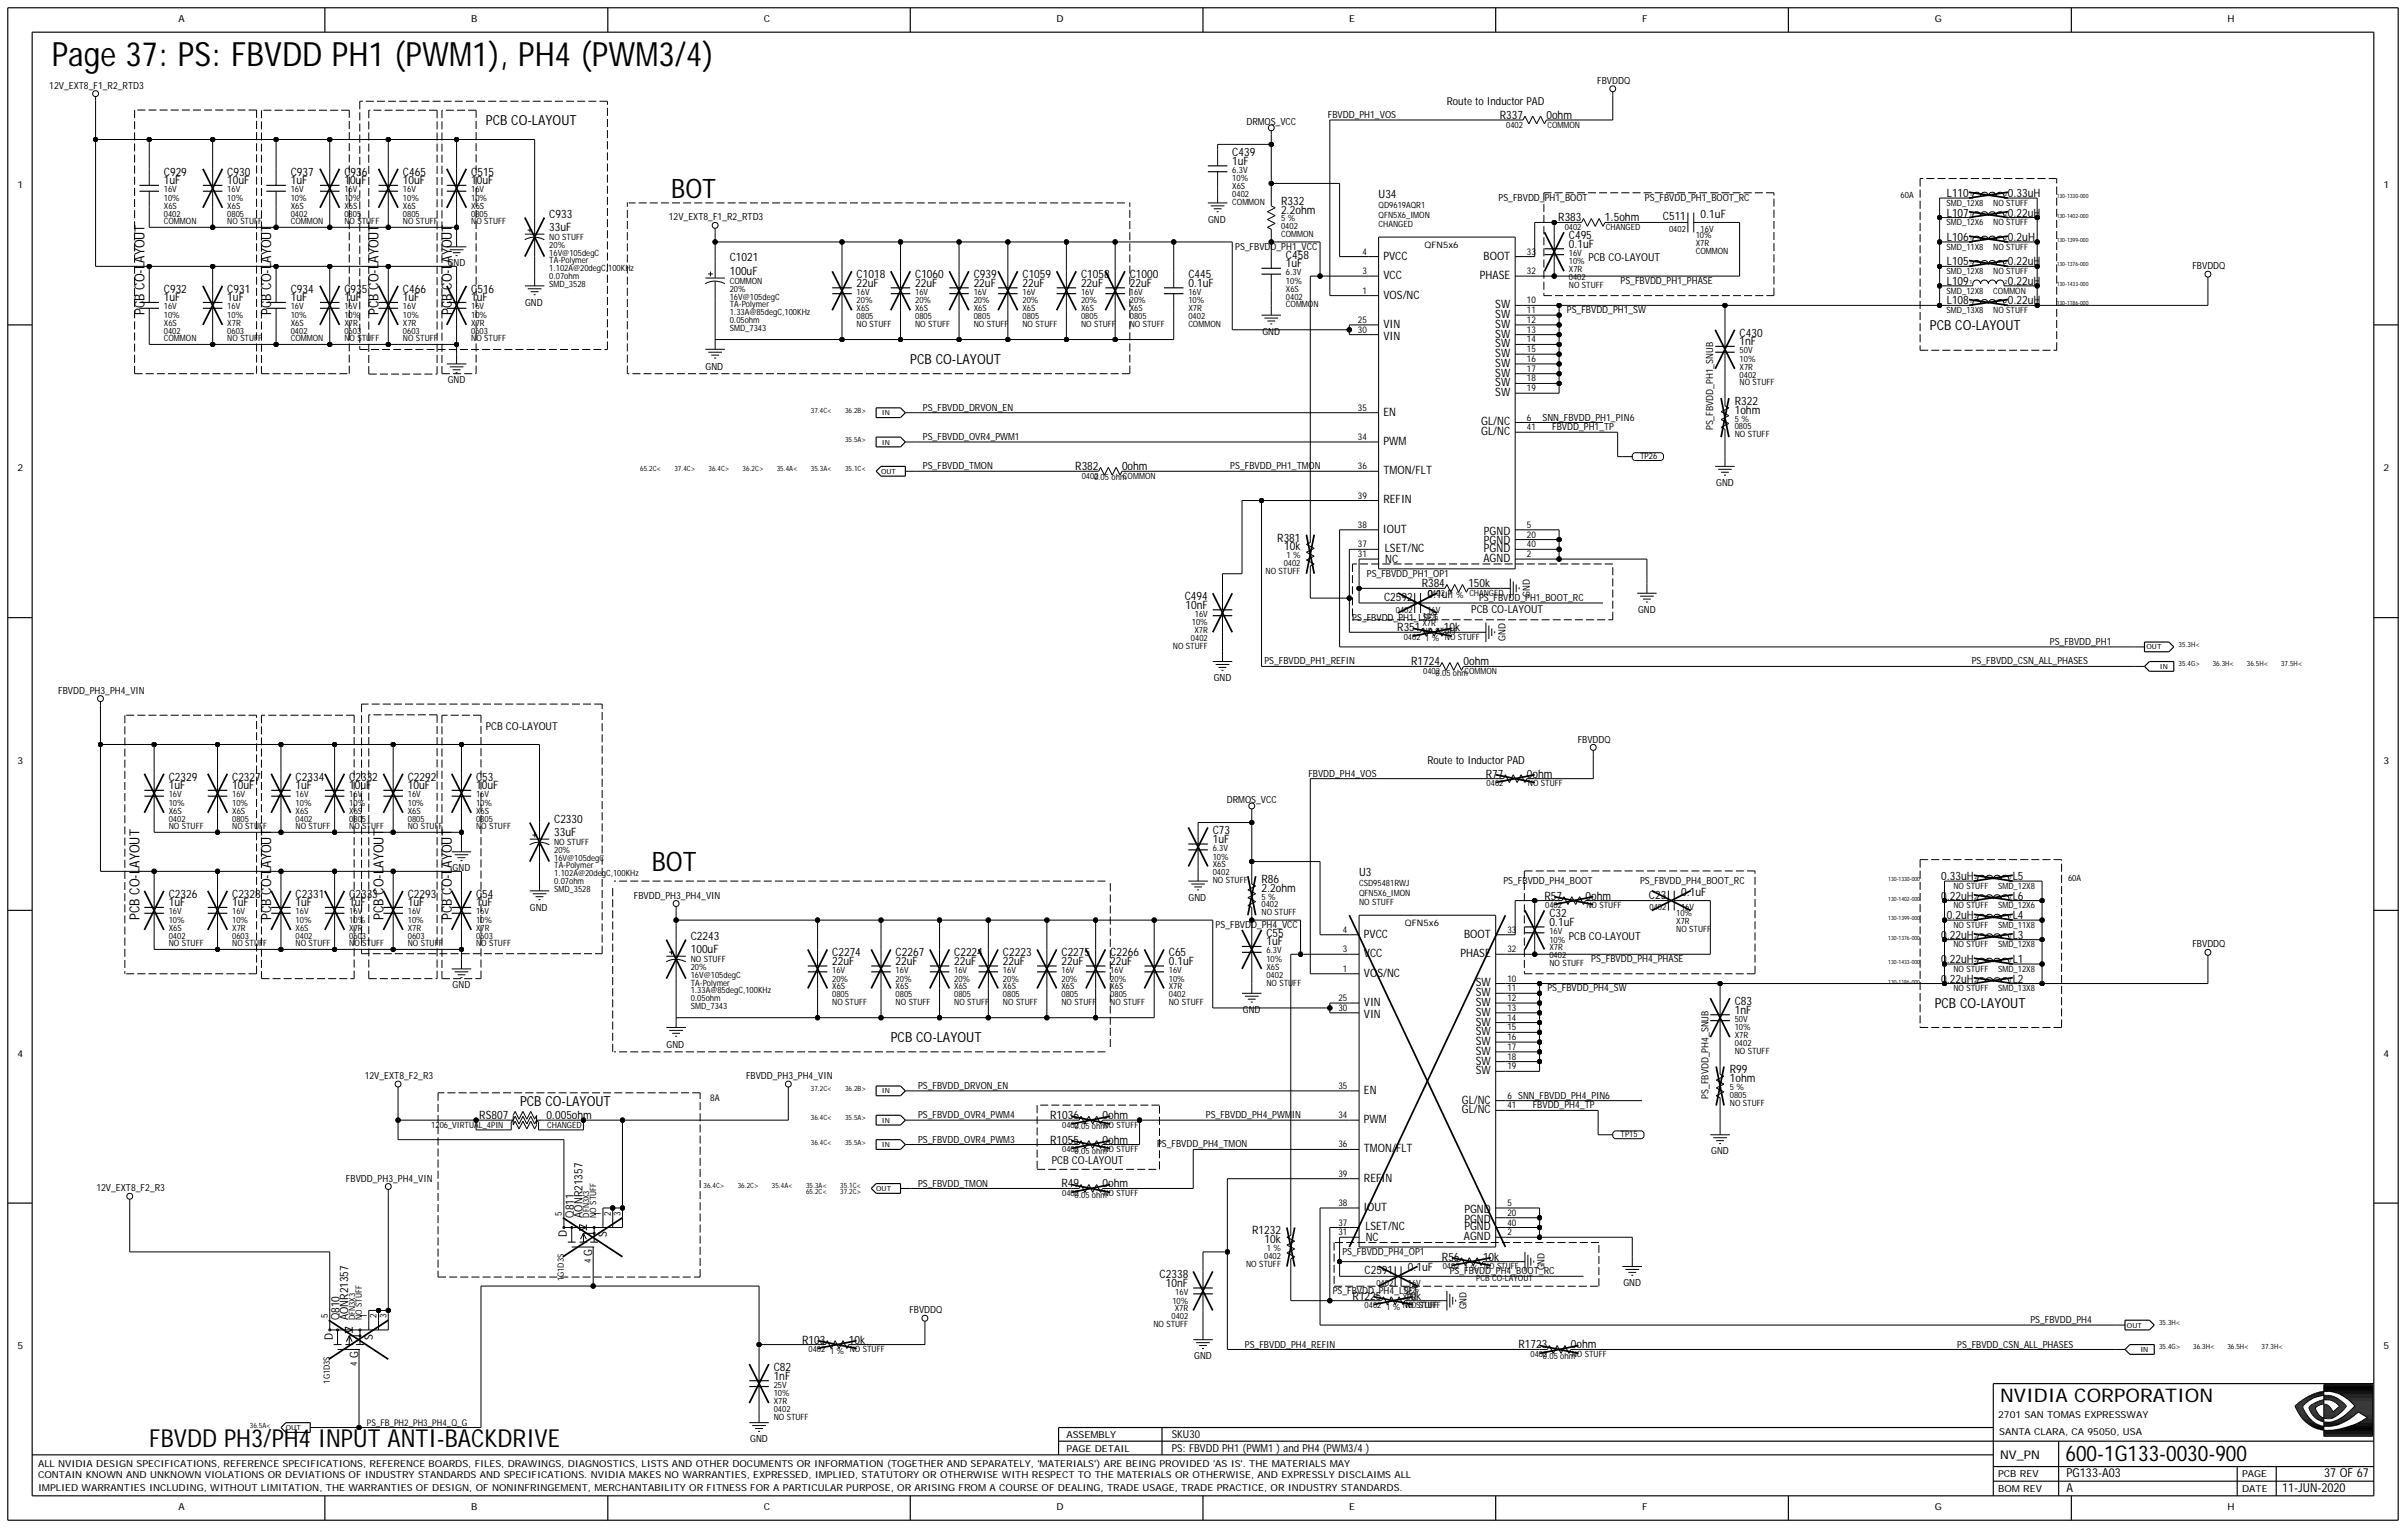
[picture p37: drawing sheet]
<svg xmlns="http://www.w3.org/2000/svg" width="422mm" height="268mm" viewBox="0 0 422 268" stroke-linecap="round" stroke-linejoin="round" font-family="sans-serif">
<defs><g id="words">
<text font-size="5.9" x="9.1" y="11.6">Page 37: PS: FBVDD PH1 (PWM1), PH4 (PWM3/4)</text>
<g font-size="4.7">
<text x="117.7" y="34.7">BOT</text>
<text x="114.3" y="152.8">BOT</text>
</g>
<text font-size="4.4" x="26.2" y="253.7">FBVDD PH3/PH4 INPUT ANTI-BACKDRIVE</text>
<text font-size="3.8" x="362.1" y="256.1">600-1G133-0030-900</text>
<text font-size="3.3" x="350.7" y="245.8">NVIDIA CORPORATION</text>
<g font-size="2.4">
<text x="85.2" y="21.9">PCB CO-LAYOUT</text>
<text x="25.3" y="55.2" transform="rotate(-90 25.3 55.2)">PCB CO-LAYOUT</text>
<text x="47.5" y="55.2" transform="rotate(-90 47.5 55.2)">PCB CO-LAYOUT</text>
<text x="66.4" y="55.2" transform="rotate(-90 66.4 55.2)">PCB CO-LAYOUT</text>
<text x="79.2" y="55.2" transform="rotate(-90 79.2 55.2)">PCB CO-LAYOUT</text>
<text x="338.4" y="57.8">PCB CO-LAYOUT</text>
<text x="159.6" y="63.8">PCB CO-LAYOUT</text>
<text x="24.5" y="161.3" transform="rotate(-90 24.5 161.3)">PCB CO-LAYOUT</text>
<text x="47.5" y="161.3" transform="rotate(-90 47.5 161.3)">PCB CO-LAYOUT</text>
<text x="67.2" y="161.3" transform="rotate(-90 67.2 161.3)">PCB CO-LAYOUT</text>
<text x="79.2" y="161.3" transform="rotate(-90 79.2 161.3)">PCB CO-LAYOUT</text>
<text x="339.2" y="176.7">PCB CO-LAYOUT</text>
<text x="156.2" y="182.7">PCB CO-LAYOUT</text>
<text x="91.2" y="193.8">PCB CO-LAYOUT</text>
</g>
<g font-size="2.2">
<text x="362.3" y="261.5">A</text>
<text x="362.3" y="259">PG133-A03</text>
<text x="400.1" y="261.5">11-JUN-2020</text>
<text x="407.5" y="259">37 OF 67</text>
</g>
<text font-size="2.1" x="350.7" y="255.7">NV_PN</text>
<g font-size="2">
<text x="262.9" y="20.9">R337</text>
<text x="271.1" y="20.9">0ohm</text>
<text x="216" y="28.9">1uF</text>
<text x="216" y="27.4">C439</text>
<text x="28.7" y="32.3">1uF</text>
<text x="28.7" y="30.8">C929</text>
<text x="39.9" y="32.3">10uF</text>
<text x="39.9" y="30.8">C930</text>
<text x="51" y="32.3">1uF</text>
<text x="51" y="30.8">C937</text>
<text x="60.4" y="32.3">10uF</text>
<text x="60.4" y="30.8">C936</text>
<text x="70.6" y="32.3">10uF</text>
<text x="70.6" y="30.8">C465</text>
<text x="82.6" y="32.3">10uF</text>
<text x="82.6" y="30.8">C515</text>
<text x="224.6" y="35.9">R332</text>
<text x="241.7" y="34.7">U34</text>
<text x="341.3" y="34.5">L110</text>
<text x="352" y="34.5">0.33uH</text>
<text x="96.3" y="40.5">33uF</text>
<text x="96.3" y="38.1">C933</text>
<text x="224.6" y="37.5">2.2ohm</text>
<text x="273.2" y="38.8">R383</text>
<text x="275.1" y="41.9">C495</text>
<text x="281.4" y="38.8">1.5ohm</text>
<text x="291.5" y="38.7">C511</text>
<text x="298.2" y="38.1">0.1uF</text>
<text x="341.3" y="38">L107</text>
<text x="352" y="38">0.22uH</text>
<text x="127.9" y="45.8">C1021</text>
<text x="225.5" y="46.9">1uF</text>
<text x="225.5" y="45.3">C458</text>
<text x="242.6" y="45.5">PVCC</text>
<text x="260.1" y="45.5">BOOT</text>
<text x="275.1" y="43.4">0.1uF</text>
<text x="341.3" y="42.2">L106</text>
<text x="341.3" y="46.5">L105</text>
<text x="352" y="42.2">0.2uH</text>
<text x="352" y="46.5">0.22uH</text>
<text x="28.7" y="52.9">1uF</text>
<text x="28.7" y="51.3">C932</text>
<text x="39.9" y="52.9">1uF</text>
<text x="39.9" y="51.3">C931</text>
<text x="51" y="52.9">1uF</text>
<text x="51" y="51.3">C934</text>
<text x="60.4" y="52.9">1uF</text>
<text x="60.4" y="51.3">C935</text>
<text x="70.6" y="52.9">1uF</text>
<text x="70.6" y="51.3">C466</text>
<text x="82.6" y="52.9">1uF</text>
<text x="82.6" y="51.3">C516</text>
<text x="127.9" y="48.2">100uF</text>
<text x="150.2" y="50.3">22uF</text>
<text x="150.2" y="48.7">C1018</text>
<text x="160.4" y="50.3">22uF</text>
<text x="160.4" y="48.7">C1060</text>
<text x="170.7" y="50.3">22uF</text>
<text x="170.7" y="48.7">C939</text>
<text x="179.3" y="50.3">22uF</text>
<text x="179.3" y="48.7">C1059</text>
<text x="189.5" y="48.7">C1058</text>
<text x="189.5" y="50.3">22uF</text>
<text x="198.1" y="48.7">C1000</text>
<text x="198.1" y="50.3">22uF</text>
<text x="208.3" y="48.7">C445</text>
<text x="208.3" y="50.3">0.1uF</text>
<text x="242.6" y="52.3">VOS/NC</text>
<text x="242.6" y="48.9">VCC</text>
<text x="259.5" y="48.9">PHASE</text>
<text x="341.3" y="49.9">L109</text>
<text x="341.3" y="53.4">L108</text>
<text x="352" y="49.9">0.22uH</text>
<text x="352" y="53.4">0.22uH</text>
<text x="242.6" y="57.5">VIN</text>
<text x="242.6" y="59.5">VIN</text>
<text x="262.2" y="59.2">SW</text>
<text x="262.2" y="57.5">SW</text>
<text x="262.2" y="55.8">SW</text>
<text x="262.2" y="54">SW</text>
<text x="305" y="59">C430</text>
<text x="262.2" y="60.9">SW</text>
<text x="262.2" y="64.3">SW</text>
<text x="262.2" y="62.6">SW</text>
<text x="305" y="60.6">1nF</text>
<text x="262.2" y="66">SW</text>
<text x="262.2" y="67.7">SW</text>
<text x="262.2" y="69.4">SW</text>
<text x="304.1" y="71">R322</text>
<text x="242.6" y="72.9">EN</text>
<text x="242.6" y="78">PWM</text>
<text x="259.7" y="74.6">GL/NC</text>
<text x="259.7" y="76.3">GL/NC</text>
<text x="304.1" y="72.5">1ohm</text>
<text x="188.5" y="82.4">R382</text>
<text x="196.7" y="82.4">0ohm</text>
<text x="242.6" y="83.1">TMON/FLT</text>
<text x="242.6" y="88.3">REFIN</text>
<text x="223.9" y="94.9">R381</text>
<text x="242.5" y="93.4">IOUT</text>
<text x="260.2" y="93.7">PGND</text>
<text x="260.2" y="95.4">PGND</text>
<text x="225.1" y="96.5">10k</text>
<text x="242.8" y="96.7">LSET/NC</text>
<text x="242.9" y="98.7">NC</text>
<text x="260.1" y="98.5">AGND</text>
<text x="260.2" y="96.8">PGND</text>
<text x="207.7" y="105.2">C494</text>
<text x="207.8" y="106.7">10nF</text>
<text x="242.7" y="105.4">C2592</text>
<text x="249.3" y="103">R384</text>
<text x="250.3" y="104.9">0.1uF</text>
<text x="257.4" y="103">150k</text>
<text x="245" y="110.7">R351</text>
<text x="253.2" y="110.7">10k</text>
<text x="247.4" y="116.7">R1724</text>
<text x="256.6" y="116.7">0ohm</text>
<text x="29.6" y="136.8">C2329</text>
<text x="40.7" y="136.8">C2327</text>
<text x="51.8" y="136.8">C2334</text>
<text x="61.2" y="136.8">C2332</text>
<text x="71.5" y="136.8">C2292</text>
<text x="83.5" y="136.8">C53</text>
<text x="260.5" y="136.3">R77</text>
<text x="267.7" y="136.3">0ohm</text>
<text x="29.6" y="138.4">1uF</text>
<text x="40.7" y="138.4">10uF</text>
<text x="51.8" y="138.4">1uF</text>
<text x="61.2" y="138.4">10uF</text>
<text x="71.5" y="138.4">10uF</text>
<text x="83.5" y="138.4">10uF</text>
<text x="97.2" y="146.6">33uF</text>
<text x="97.2" y="144.2">C2330</text>
<text x="212.6" y="147.8">1uF</text>
<text x="212.6" y="146.3">C73</text>
<text x="221.2" y="154.8">R86</text>
<text x="238.3" y="153.6">U3</text>
<text x="340.3" y="154.3">0.33uH</text>
<text x="352.9" y="154.3">L5</text>
<text x="29.6" y="158.9">1uF</text>
<text x="29.6" y="157.4">C2326</text>
<text x="40.7" y="158.9">1uF</text>
<text x="40.7" y="157.4">C2328</text>
<text x="51.8" y="158.9">1uF</text>
<text x="51.8" y="157.4">C2331</text>
<text x="61.2" y="158.9">1uF</text>
<text x="61.2" y="157.4">C2333</text>
<text x="71.5" y="158.9">1uF</text>
<text x="71.5" y="157.4">C2293</text>
<text x="83.5" y="158.9">1uF</text>
<text x="83.5" y="157.4">C54</text>
<text x="221.2" y="156.3">2.2ohm</text>
<text x="270.8" y="157.7">R57</text>
<text x="271.6" y="160.8">C32</text>
<text x="278" y="157.7">0ohm</text>
<text x="289.1" y="157.5">C23</text>
<text x="294.7" y="157">0.1uF</text>
<text x="340.3" y="157.7">0.22uH</text>
<text x="341.3" y="161.1">0.2uH</text>
<text x="352.9" y="161.1">L4</text>
<text x="352.9" y="157.7">L6</text>
<text x="121.1" y="167.1">100uF</text>
<text x="121.1" y="164.7">C2243</text>
<text x="145.9" y="167.6">C2274</text>
<text x="157" y="167.6">C2267</text>
<text x="167.3" y="167.6">C2224</text>
<text x="175.8" y="167.6">C2223</text>
<text x="186.1" y="167.6">C2275</text>
<text x="194.7" y="167.6">C2266</text>
<text x="204.9" y="167.6">C65</text>
<text x="222" y="165.8">1uF</text>
<text x="222" y="164.2">C55</text>
<text x="239.1" y="164.4">PVCC</text>
<text x="239.1" y="167.8">VCC</text>
<text x="256.1" y="167.8">PHASE</text>
<text x="256.7" y="164.4">BOOT</text>
<text x="271.6" y="162.3">0.1uF</text>
<text x="340.3" y="164.6">0.22uH</text>
<text x="352.9" y="164.6">L3</text>
<text x="145.9" y="169.2">22uF</text>
<text x="157" y="169.2">22uF</text>
<text x="167.3" y="169.2">22uF</text>
<text x="175.8" y="169.2">22uF</text>
<text x="186.1" y="169.2">22uF</text>
<text x="194.7" y="169.2">22uF</text>
<text x="204.9" y="169.2">0.1uF</text>
<text x="239.1" y="171.2">VOS/NC</text>
<text x="258.7" y="172.9">SW</text>
<text x="340.3" y="168.8">0.22uH</text>
<text x="340.3" y="172.3">0.22uH</text>
<text x="352.9" y="172.3">L2</text>
<text x="352.9" y="168.8">L1</text>
<text x="239.1" y="176.4">VIN</text>
<text x="239.1" y="178.4">VIN</text>
<text x="258.7" y="178.1">SW</text>
<text x="258.7" y="176.4">SW</text>
<text x="258.7" y="174.6">SW</text>
<text x="258.7" y="179.8">SW</text>
<text x="304.1" y="177.7">1nF</text>
<text x="304.1" y="176.2">C83</text>
<text x="258.7" y="183.2">SW</text>
<text x="258.7" y="181.5">SW</text>
<text x="258.7" y="184.9">SW</text>
<text x="239.1" y="191.8">EN</text>
<text x="258.7" y="186.6">SW</text>
<text x="258.7" y="188.3">SW</text>
<text x="303.3" y="189.7">1ohm</text>
<text x="303.3" y="188.2">R99</text>
<text x="84" y="196.2">RS807</text>
<text x="95.8" y="196.2">0.005ohm</text>
<text x="184.1" y="196.2">R1036</text>
<text x="193.3" y="196.2">0ohm</text>
<text x="239.1" y="196.9">PWM</text>
<text x="256.3" y="193.5">GL/NC</text>
<text x="256.3" y="195.2">GL/NC</text>
<text x="184.1" y="200.5">R1055</text>
<text x="193.3" y="200.5">0ohm</text>
<text x="239.1" y="202">TMON/FLT</text>
<text x="186.1" y="208.2">R49</text>
<text x="193.3" y="208.2">0ohm</text>
<text x="239.1" y="207.1">REFIN</text>
<text x="100.6" y="213.5" transform="rotate(-90 100.6 213.5)">Q811</text>
<text x="102.1" y="213.5" transform="rotate(-90 102.1 213.5)">AONR21357</text>
<text x="239" y="212.3">IOUT</text>
<text x="239.4" y="215.6">LSET/NC</text>
<text x="256.7" y="215.7">PGND</text>
<text x="256.7" y="212.6">PGND</text>
<text x="256.7" y="214.3">PGND</text>
<text x="99.4" y="216.9" transform="rotate(-90 99.4 216.9)">D</text>
<text x="103.8" y="220.2" transform="rotate(-90 103.8 220.2)">G</text>
<text x="106.4" y="216.9" transform="rotate(-90 106.4 216.9)">S</text>
<text x="219.5" y="216.4">R1232</text>
<text x="221.7" y="217.9">10k</text>
<text x="239.4" y="217.6">NC</text>
<text x="252.8" y="221">R56</text>
<text x="256.7" y="217.4">AGND</text>
<text x="260" y="221">10k</text>
<text x="203.3" y="224.1">C2338</text>
<text x="204.4" y="225.6">10nF</text>
<text x="237.2" y="227.8">R1225</text>
<text x="239.2" y="223.4">C2591</text>
<text x="246.3" y="227.8">10k</text>
<text x="246.8" y="222.9">0.1uF</text>
<text x="59.5" y="231.4" transform="rotate(-90 59.5 231.4)">Q810</text>
<text x="61.1" y="231.4" transform="rotate(-90 61.1 231.4)">AONR21357</text>
<text x="58.3" y="234.9" transform="rotate(-90 58.3 234.9)">D</text>
<text x="62.8" y="238.1" transform="rotate(-90 62.8 238.1)">G</text>
<text x="65.3" y="234.9" transform="rotate(-90 65.3 234.9)">S</text>
<text x="140.6" y="235.5">R103</text>
<text x="148.8" y="235.5">10k</text>
<text x="266.2" y="236.4">R1723</text>
<text x="275.4" y="236.4">0ohm</text>
<text x="135.6" y="241.9">1nF</text>
<text x="135.6" y="240.3">C82</text>
</g>
<g font-size="1.9">
<text x="253.7" y="18.5">Route to Inductor PAD</text>
<text x="278.5" y="45.8">PCB CO-LAYOUT</text>
<text x="258" y="107.4">PCB CO-LAYOUT</text>
<text x="85.2" y="127.9">PCB CO-LAYOUT</text>
<text x="250.3" y="133.9">Route to Inductor PAD</text>
<text x="275.1" y="164.7">PCB CO-LAYOUT</text>
<text x="184.4" y="204.1">PCB CO-LAYOUT</text>
<text x="205.4" y="252.1">SKU30</text>
<text x="205.4" y="254.5">PS: FBVDD PH1 (PWM1 ) and PH4 (PWM3/4 )</text>
</g>
<g font-size="1.7">
<text x="31.3" y="3.9">A</text>
<text x="82.6" y="3.9">B</text>
<text x="133.9" y="3.9">C</text>
<text x="185.3" y="3.9">D</text>
<text x="236.6" y="3.9">E</text>
<text x="287.9" y="3.9">F</text>
<text x="339.2" y="3.9">G</text>
<text x="390.5" y="3.9">H</text>
<text x="8.6" y="15.6">12V_EXT8_F1_R2_RTD3</text>
<text x="280" y="14.7">FBVDDQ</text>
<text x="218.5" y="21.9">DRMOS_VCC</text>
<text x="232.8" y="20.7">FBVDD_PH1_VOS</text>
<text x="3.1" y="33">1</text>
<text x="262.7" y="35.2">PS_FBVDD_PH1_BOOT</text>
<text x="288.4" y="35.2">PS_FBVDD_PH1_BOOT_RC</text>
<text x="417.9" y="33">1</text>
<text x="117.3" y="38.7">12V_EXT8_F1_R2_RTD3</text>
<text x="211.8" y="39.1">GND</text>
<text x="78.5" y="46.7">GND</text>
<text x="216.6" y="43.8">PS_FBVDD_PH1_VCC</text>
<text x="384.4" y="47.2">FBVDDQ</text>
<text x="92.1" y="53.7">GND</text>
<text x="284.1" y="49.8">PS_FBVDD_PH1_PHASE</text>
<text x="221.3" y="58.7">GND</text>
<text x="274.7" y="54.9">PS_FBVDD_PH1_SW</text>
<text x="123.7" y="64.8">GND</text>
<text x="78.5" y="67.2">GND</text>
<text x="161.8" y="72">PS_FBVDD_DRVON_EN</text>
<text x="161.8" y="77.1">PS_FBVDD_OVR4_PWM1</text>
<text x="270.4" y="73.7">SNN_FBVDD_PH1_PIN6</text>
<text x="272.2" y="75.4">FBVDD_PH1_TP</text>
<text x="300.4" y="75.4" transform="rotate(-90 300.4 75.4)">PS_FBVDD_PH1_SNUB</text>
<text x="3.1" y="82.6">2</text>
<text x="161.8" y="82.3">PS_FBVDD_TMON</text>
<text x="215.7" y="82.3">PS_FBVDD_PH1_TMON</text>
<text x="417.9" y="82.6">2</text>
<text x="300.9" y="85.2">GND</text>
<text x="239.7" y="101.1">PS_FBVDD_PH1_OP1</text>
<text x="259.3" y="105.4">PS_FBVDD_PH1_BOOT_RC</text>
<text x="268.2" y="104.7" transform="rotate(-90 268.2 104.7)">GND</text>
<text x="287.2" y="107.4">GND</text>
<text x="237.1" y="108.8">PS_FBVDD_PH1_LSET</text>
<text x="263.9" y="112.4" transform="rotate(-90 263.9 112.4)">GND</text>
<text x="359.4" y="113.1">PS_FBVDD_PH1</text>
<text x="212.8" y="119.4">GND</text>
<text x="221.7" y="116.5">PS_FBVDD_PH1_REFIN</text>
<text x="345.7" y="116.5">PS_FBVDD_CSN_ALL_PHASES</text>
<text x="10.2" y="121.6">FBVDD_PH3_PH4_VIN</text>
<text x="276.6" y="130.2">FBVDDQ</text>
<text x="3.1" y="133.9">3</text>
<text x="229.4" y="136.2">FBVDD_PH4_VOS</text>
<text x="417.9" y="133.9">3</text>
<text x="215.1" y="140.8">DRMOS_VCC</text>
<text x="79.4" y="152.8">GND</text>
<text x="263.6" y="155">PS_FBVDD_PH4_BOOT</text>
<text x="287.5" y="155">PS_FBVDD_PH4_BOOT_RC</text>
<text x="92.9" y="159.7">GND</text>
<text x="111.1" y="157.5">FBVDD_PH3_PH4_VIN</text>
<text x="208.4" y="158">GND</text>
<text x="213.1" y="162.7">PS_FBVDD_PH4_VCC</text>
<text x="384.4" y="166.1">FBVDDQ</text>
<text x="79.4" y="173.3">GND</text>
<text x="271.3" y="173.8">PS_FBVDD_PH4_SW</text>
<text x="279" y="168.7">PS_FBVDD_PH4_PHASE</text>
<text x="217.9" y="177.6">GND</text>
<text x="3.1" y="185.3">4</text>
<text x="116.9" y="183.7">GND</text>
<text x="417.9" y="185.3">4</text>
<text x="63.9" y="189.2">12V_EXT8_F2_R3</text>
<text x="130.8" y="189.2">FBVDD_PH3_PH4_VIN</text>
<text x="161" y="190.9">PS_FBVDD_DRVON_EN</text>
<text x="161" y="196">PS_FBVDD_OVR4_PWM4</text>
<text x="211.4" y="196">PS_FBVDD_PH4_PWMIN</text>
<text x="268.7" y="194.3">FBVDD_PH4_TP</text>
<text x="299.5" y="192.6" transform="rotate(-90 299.5 192.6)">PS_FBVDD_PH4_SNUB</text>
<text x="161" y="200.3">PS_FBVDD_OVR4_PWM3</text>
<text x="202.9" y="201.2">PS_FBVDD_PH4_TMON</text>
<text x="300" y="202.4">GND</text>
<text x="16.9" y="208.9">12V_EXT8_F2_R3</text>
<text x="60.7" y="207.1">FBVDD_PH3_PH4_VIN</text>
<text x="161" y="208">PS_FBVDD_TMON</text>
<text x="235.4" y="220">PS_FBVDD_PH4_OP1</text>
<text x="233.7" y="226.8">PS_FBVDD_PH4_LSET</text>
<text x="254.2" y="223.4">PS_FBVDD_PH4_BOOT_RC</text>
<text x="270.8" y="222.7" transform="rotate(-90 270.8 222.7)">GND</text>
<text x="284.6" y="225.5">GND</text>
<text x="159.4" y="230.2">FBVDDQ</text>
<text x="257.1" y="229.6" transform="rotate(-90 257.1 229.6)">GND</text>
<text x="356" y="232">PS_FBVDD_PH4</text>
<text x="3.1" y="236.6">5</text>
<text x="209.4" y="238.3">GND</text>
<text x="218.3" y="236.2">PS_FBVDD_PH4_REFIN</text>
<text x="343.1" y="236.2">PS_FBVDD_CSN_ALL_PHASES</text>
<text x="417.9" y="236.6">5</text>
<text x="350.3" y="248.5">2701 SAN TOMAS EXPRESSWAY</text>
<text x="350.5" y="251.6">SANTA CLARA, CA 95050, USA</text>
<text x="6.7" y="257.1">ALL NVIDIA DESIGN SPECIFICATIONS, REFERENCE SPECIFICATIONS, REFERENCE BOARDS, FILES, DRAWINGS, DIAGNOSTICS, LISTS AND OTHER DOCUMENTS OR INFORMATION (TOGETHER AND SEPARATELY, 'MATERIALS') ARE BEING PROVIDED 'AS IS'. THE MATERIALS MAY</text>
<text x="131.5" y="252.8">GND</text>
<text x="187" y="254.5">PAGE DETAIL</text>
<text x="187" y="252.1">ASSEMBLY</text>
<text x="6.7" y="259.2">CONTAIN KNOWN AND UNKNOWN VIOLATIONS OR DEVIATIONS OF INDUSTRY STANDARDS AND SPECIFICATIONS. NVIDIA MAKES NO WARRANTIES, EXPRESSED, IMPLIED, STATUTORY OR OTHERWISE WITH RESPECT TO THE MATERIALS OR OTHERWISE, AND EXPRESSLY DISCLAIMS ALL</text>
<text x="6.7" y="261.4">IMPLIED WARRANTIES INCLUDING, WITHOUT LIMITATION, THE WARRANTIES OF DESIGN, OF NONINFRINGEMENT, MERCHANTABILITY OR FITNESS FOR A PARTICULAR PURPOSE, OR ARISING FROM A COURSE OF DEALING, TRADE USAGE, TRADE PRACTICE, OR INDUSTRY STANDARDS.</text>
<text x="350.3" y="261.5">BOM REV</text>
<text x="350.3" y="259">PCB REV</text>
<text x="393.1" y="259">PAGE</text>
<text x="393.1" y="261.5">DATE</text>
<text x="31.3" y="264.8">A</text>
<text x="82.6" y="264.8">B</text>
<text x="133.9" y="264.8">C</text>
<text x="185.3" y="264.8">D</text>
<text x="236.6" y="264.8">E</text>
<text x="287.9" y="264.8">F</text>
<text x="339.2" y="264.8">G</text>
<text x="390.5" y="264.8">H</text>
</g>
<g font-size="1.6">
<text x="238.9" y="44.6">4</text>
<text x="249.7" y="43.4">QFN5x6</text>
<text x="267.7" y="44.6">33</text>
<text x="238.9" y="51.5">1</text>
<text x="238.9" y="48.1">3</text>
<text x="267.7" y="53.2">10</text>
<text x="267.7" y="48.1">32</text>
<text x="238.1" y="58.3">30</text>
<text x="238.1" y="56.6">25</text>
<text x="267.7" y="58.3">13</text>
<text x="267.7" y="56.6">12</text>
<text x="267.7" y="54.9">11</text>
<text x="267.7" y="65.2">17</text>
<text x="267.7" y="63.5">16</text>
<text x="267.7" y="61.7">15</text>
<text x="267.7" y="60">14</text>
<text x="267.7" y="68.6">19</text>
<text x="267.7" y="66.9">18</text>
<text x="238.1" y="77.1">34</text>
<text x="238.1" y="72">35</text>
<text x="267.7" y="75.4">41</text>
<text x="267.7" y="73.7">6</text>
<text x="238.1" y="82.3">36</text>
<text x="238.1" y="87.4">39</text>
<text x="238.1" y="96">37</text>
<text x="238.1" y="92.5">38</text>
<text x="267.7" y="96">40</text>
<text x="267.7" y="94.2">20</text>
<text x="267.7" y="92.5">5</text>
<text x="238.1" y="97.7">31</text>
<text x="267.7" y="97.7">2</text>
<text x="235.4" y="167">3</text>
<text x="235.4" y="163.5">4</text>
<text x="246.3" y="162.3">QFN5x6</text>
<text x="264.3" y="167">32</text>
<text x="264.3" y="163.5">33</text>
<text x="235.4" y="170.4">1</text>
<text x="264.3" y="173.8">11</text>
<text x="264.3" y="172.1">10</text>
<text x="234.7" y="177.2">30</text>
<text x="234.7" y="175.5">25</text>
<text x="264.3" y="178.9">14</text>
<text x="264.3" y="177.2">13</text>
<text x="264.3" y="175.5">12</text>
<text x="264.3" y="185.8">18</text>
<text x="264.3" y="184.1">17</text>
<text x="264.3" y="182.3">16</text>
<text x="264.3" y="180.6">15</text>
<text x="234.7" y="190.9">35</text>
<text x="264.3" y="187.5">19</text>
<text x="124.5" y="193">8A</text>
<text x="234.7" y="196">34</text>
<text x="264.3" y="194.3">41</text>
<text x="264.3" y="192.6">6 SNN_FBVDD_PH4_PIN6</text>
<text x="234.7" y="201.2">36</text>
<text x="234.7" y="206.3">39</text>
<text x="98.5" y="213.1" transform="rotate(-90 98.5 213.1)">5</text>
<text x="105.4" y="213.1" transform="rotate(-90 105.4 213.1)">1</text>
<text x="107.1" y="213.1" transform="rotate(-90 107.1 213.1)">2</text>
<text x="108.8" y="213.1" transform="rotate(-90 108.8 213.1)">3</text>
<text x="234.7" y="214.8">37</text>
<text x="234.7" y="211.4">38</text>
<text x="264.3" y="214.8">40</text>
<text x="264.3" y="213.1">20</text>
<text x="264.3" y="211.4">5</text>
<text x="103.7" y="221.5" transform="rotate(-90 103.7 221.5)">4</text>
<text x="234.7" y="216.6">31</text>
<text x="264.3" y="216.6">2</text>
<text x="57.5" y="231.1" transform="rotate(-90 57.5 231.1)">5</text>
<text x="64.3" y="231.1" transform="rotate(-90 64.3 231.1)">1</text>
<text x="66" y="231.1" transform="rotate(-90 66 231.1)">2</text>
<text x="67.7" y="231.1" transform="rotate(-90 67.7 231.1)">3</text>
<text x="62.6" y="239.4" transform="rotate(-90 62.6 239.4)">4</text>
<text x="64.3" y="249.9">PS_FB_PH2_PH3_PH4_Q_G</text>
</g>
<g font-size="1.5">
<text x="264.1" y="22.4">0402</text>
<text x="271.3" y="22.4">COMMON</text>
<text x="28.7" y="33.7">16V</text>
<text x="28.7" y="35.2">10%</text>
<text x="39.9" y="35.2">10%</text>
<text x="39.9" y="33.7">16V</text>
<text x="51" y="35.2">10%</text>
<text x="51" y="33.7">16V</text>
<text x="60.4" y="33.7">16V</text>
<text x="60.4" y="35.2">10%</text>
<text x="70.6" y="35.2">10%</text>
<text x="70.6" y="33.7">16V</text>
<text x="82.6" y="33.7">16V</text>
<text x="82.6" y="35.2">10%</text>
<text x="216" y="30.3">6.3V</text>
<text x="216" y="35.9">COMMON</text>
<text x="216" y="33.2">X6S</text>
<text x="216" y="34.5">0402</text>
<text x="216" y="31.8">10%</text>
<text x="333.2" y="34.7">60A</text>
<text x="28.7" y="36.6">X6S</text>
<text x="28.7" y="39.3">COMMON</text>
<text x="28.7" y="38">0402</text>
<text x="39.9" y="39.3">NO STUFF</text>
<text x="39.9" y="38">0805</text>
<text x="39.9" y="36.6">X6S</text>
<text x="51" y="36.6">X6S</text>
<text x="51" y="38">0402</text>
<text x="51" y="39.3">COMMON</text>
<text x="60.4" y="39.3">NO STUFF</text>
<text x="60.4" y="38">0805</text>
<text x="60.4" y="36.6">X6S</text>
<text x="70.6" y="39.3">NO STUFF</text>
<text x="70.6" y="38">0805</text>
<text x="70.6" y="36.6">X6S</text>
<text x="82.6" y="39.3">NO STUFF</text>
<text x="82.6" y="38">0805</text>
<text x="82.6" y="36.6">X6S</text>
<text x="224.6" y="38.8">5 %</text>
<text x="224.6" y="40.2">0402</text>
<text x="224.6" y="41.6">COMMON</text>
<text x="241.7" y="38.1">QFN5X6_IMON</text>
<text x="241.7" y="36.4">QD9619AQR1</text>
<text x="241.7" y="39.9">CHANGED</text>
<text x="274.3" y="40.4">0402</text>
<text x="281.6" y="40.4">CHANGED</text>
<text x="292.6" y="40.7">0402</text>
<text x="297.3" y="41.7">10%</text>
<text x="298.2" y="40.7">16V</text>
<text x="341.3" y="36.1">SMD_12X8</text>
<text x="341.3" y="39.5">SMD_12X6</text>
<text x="349.5" y="36.1">NO STUFF</text>
<text x="349.5" y="39.5">NO STUFF</text>
<text x="96.3" y="42.1">NO STUFF</text>
<text x="96.3" y="47.5">1.102A@20degC,100KHz</text>
<text x="96.3" y="43.4">20%</text>
<text x="96.3" y="44.8">16V@105degC</text>
<text x="96.3" y="46.2">TA-Polymer</text>
<text x="275.1" y="46.4">10%</text>
<text x="275.1" y="44.8">16V</text>
<text x="275.1" y="47.7">X7R</text>
<text x="297.3" y="43.1">X7R</text>
<text x="297.3" y="44.5">COMMON</text>
<text x="341.3" y="43.8">SMD_11X8</text>
<text x="349.5" y="43.8">NO STUFF</text>
<text x="96.3" y="48.9">0.07ohm</text>
<text x="96.3" y="50.3">SMD_3528</text>
<text x="127.9" y="52.5">16V@105degC</text>
<text x="127.9" y="49.8">COMMON</text>
<text x="127.9" y="51.1">20%</text>
<text x="127.9" y="53.9">TA-Polymer</text>
<text x="150.2" y="51.7">16V</text>
<text x="150.2" y="53.2">20%</text>
<text x="160.4" y="53.2">20%</text>
<text x="160.4" y="51.7">16V</text>
<text x="170.7" y="51.7">16V</text>
<text x="170.7" y="53.2">20%</text>
<text x="179.3" y="53.2">20%</text>
<text x="179.3" y="51.7">16V</text>
<text x="189.5" y="51.7">16V</text>
<text x="189.5" y="53.2">20%</text>
<text x="198.1" y="51.7">16V</text>
<text x="198.1" y="53.2">20%</text>
<text x="208.3" y="51.7">16V</text>
<text x="208.3" y="53.2">10%</text>
<text x="225.5" y="52.5">0402</text>
<text x="225.5" y="53.9">COMMON</text>
<text x="225.5" y="49.8">10%</text>
<text x="225.5" y="51.1">X6S</text>
<text x="225.5" y="48.2">6.3V</text>
<text x="275.1" y="49.1">0402</text>
<text x="275.1" y="50.5">NO STUFF</text>
<text x="341.3" y="51.5">SMD_12X8</text>
<text x="341.3" y="48.1">SMD_12X8</text>
<text x="349.5" y="51.5">COMMON</text>
<text x="349.5" y="48.1">NO STUFF</text>
<text x="28.7" y="59.9">COMMON</text>
<text x="28.7" y="54.2">16V</text>
<text x="28.7" y="55.8">10%</text>
<text x="28.7" y="57.1">X6S</text>
<text x="28.7" y="58.5">0402</text>
<text x="39.9" y="59.9">NO STUFF</text>
<text x="39.9" y="58.5">0603</text>
<text x="39.9" y="54.2">16V</text>
<text x="39.9" y="55.8">10%</text>
<text x="39.9" y="57.1">X7R</text>
<text x="51" y="59.9">COMMON</text>
<text x="51" y="54.2">16V</text>
<text x="51" y="58.5">0402</text>
<text x="51" y="57.1">X6S</text>
<text x="51" y="55.8">10%</text>
<text x="60.4" y="59.9">NO STUFF</text>
<text x="60.4" y="58.5">0603</text>
<text x="60.4" y="54.2">16V</text>
<text x="60.4" y="55.8">10%</text>
<text x="60.4" y="57.1">X7R</text>
<text x="70.6" y="58.5">0603</text>
<text x="70.6" y="59.9">NO STUFF</text>
<text x="70.6" y="54.2">16V</text>
<text x="70.6" y="57.1">X7R</text>
<text x="70.6" y="55.8">10%</text>
<text x="82.6" y="59.9">NO STUFF</text>
<text x="82.6" y="57.1">X7R</text>
<text x="82.6" y="58.5">0603</text>
<text x="82.6" y="54.2">16V</text>
<text x="82.6" y="55.8">10%</text>
<text x="127.9" y="55.2">1.33A@85degC,100KHz</text>
<text x="127.9" y="58">SMD_7343</text>
<text x="127.9" y="56.6">0.05ohm</text>
<text x="150.2" y="57.3">NO STUFF</text>
<text x="150.2" y="55.9">0805</text>
<text x="150.2" y="54.6">X6S</text>
<text x="160.4" y="57.3">NO STUFF</text>
<text x="160.4" y="55.9">0805</text>
<text x="160.4" y="54.6">X6S</text>
<text x="170.7" y="54.6">X6S</text>
<text x="170.7" y="57.3">NO STUFF</text>
<text x="170.7" y="55.9">0805</text>
<text x="179.3" y="57.3">NO STUFF</text>
<text x="179.3" y="55.9">0805</text>
<text x="179.3" y="54.6">X6S</text>
<text x="189.5" y="57.3">NO STUFF</text>
<text x="189.5" y="55.9">0805</text>
<text x="189.5" y="54.6">X6S</text>
<text x="198.1" y="57.3">NO STUFF</text>
<text x="198.1" y="55.9">0805</text>
<text x="198.1" y="54.6">X6S</text>
<text x="208.3" y="57.3">COMMON</text>
<text x="208.3" y="55.9">0402</text>
<text x="208.3" y="54.6">X7R</text>
<text x="341.3" y="54.9">SMD_13X8</text>
<text x="349.5" y="54.9">NO STUFF</text>
<text x="305" y="61.9">50V</text>
<text x="305" y="63.5">10%</text>
<text x="305" y="64.8">X7R</text>
<text x="305" y="67.6">NO STUFF</text>
<text x="305" y="66.2">0402</text>
<text x="304.1" y="76.6">NO STUFF</text>
<text x="304.1" y="73.9">5 %</text>
<text x="304.1" y="75.3">0805</text>
<text x="189.7" y="84">0402</text>
<text x="287.5" y="80.5">TP26</text>
<text x="191.8" y="84.2">0.05 ohmCOMMON</text>
<text x="221.9" y="100.6">NO STUFF</text>
<text x="225.1" y="99.2">0402</text>
<text x="225.5" y="97.8">1 %</text>
<text x="244.7" y="107.4">0402</text>
<text x="250.3" y="107.4">16V</text>
<text x="250.4" y="104.5">0402</text>
<text x="254.1" y="104.8">1 % CHANGED</text>
<text x="205.6" y="113.8">NO STUFF</text>
<text x="208.8" y="112.4">0402</text>
<text x="209" y="109.6">10%</text>
<text x="209.4" y="111">X7R</text>
<text x="209.5" y="108.1">16V</text>
<text x="246.1" y="112.2">0402</text>
<text x="249.4" y="111.2">NO STUFF</text>
<text x="249.4" y="108.4">10%</text>
<text x="249.4" y="109.8">X7R</text>
<text x="249.9" y="112.5">1 % NO STUFF</text>
<text x="249.5" y="118.2">0402</text>
<text x="251.7" y="118.4">0.05 ohmCOMMON</text>
<text x="260.6" y="137.9">0402</text>
<text x="267.9" y="137.9">NO STUFF</text>
<text x="29.6" y="139.8">16V</text>
<text x="29.6" y="142.7">X6S</text>
<text x="29.6" y="141.3">10%</text>
<text x="40.7" y="141.3">10%</text>
<text x="40.7" y="142.7">X6S</text>
<text x="40.7" y="139.8">16V</text>
<text x="51.8" y="139.8">16V</text>
<text x="51.8" y="142.7">X6S</text>
<text x="51.8" y="141.3">10%</text>
<text x="61.2" y="139.8">16V</text>
<text x="61.2" y="141.3">10%</text>
<text x="61.2" y="142.7">X6S</text>
<text x="71.5" y="139.8">16V</text>
<text x="71.5" y="141.3">10%</text>
<text x="71.5" y="142.7">X6S</text>
<text x="83.5" y="142.7">X6S</text>
<text x="83.5" y="141.3">10%</text>
<text x="83.5" y="139.8">16V</text>
<text x="29.6" y="145.4">NO STUFF</text>
<text x="29.6" y="144">0402</text>
<text x="40.7" y="144">0805</text>
<text x="40.7" y="145.4">NO STUFF</text>
<text x="51.8" y="145.4">NO STUFF</text>
<text x="51.8" y="144">0402</text>
<text x="61.2" y="145.4">NO STUFF</text>
<text x="61.2" y="144">0805</text>
<text x="71.5" y="145.4">NO STUFF</text>
<text x="71.5" y="144">0805</text>
<text x="83.5" y="145.4">NO STUFF</text>
<text x="83.5" y="144">0805</text>
<text x="97.2" y="148.1">NO STUFF</text>
<text x="97.2" y="149.5">20%</text>
<text x="212.6" y="149.2">6.3V</text>
<text x="97.2" y="152.2">TA-Polymer</text>
<text x="97.2" y="150.9">16V@105degC</text>
<text x="97.2" y="153.6">1.102A@20degC,100KHz</text>
<text x="97.2" y="155">0.07ohm</text>
<text x="212.6" y="153.4">0402</text>
<text x="212.6" y="150.7">10%</text>
<text x="212.6" y="152.1">X6S</text>
<text x="212.6" y="154.8">NO STUFF</text>
<text x="238.3" y="155.3">CSD95481RWJ</text>
<text x="342.5" y="155.8">NO STUFF</text>
<text x="350.3" y="155.8">SMD_12X8</text>
<text x="362.6" y="154.5">60A</text>
<text x="29.6" y="161.8">10%</text>
<text x="29.6" y="160.3">16V</text>
<text x="40.7" y="161.8">10%</text>
<text x="40.7" y="160.3">16V</text>
<text x="51.8" y="161.8">10%</text>
<text x="51.8" y="160.3">16V</text>
<text x="61.2" y="161.8">10%</text>
<text x="61.2" y="160.3">16V</text>
<text x="71.5" y="161.8">10%</text>
<text x="71.5" y="160.3">16V</text>
<text x="83.5" y="160.3">16V</text>
<text x="83.5" y="161.8">10%</text>
<text x="97.2" y="156.3">SMD_3528</text>
<text x="221.2" y="159.1">0402</text>
<text x="221.2" y="157.7">5 %</text>
<text x="221.2" y="160.4">NO STUFF</text>
<text x="238.3" y="157">QFN5X6_IMON</text>
<text x="238.3" y="158.7">NO STUFF</text>
<text x="270.9" y="159.3">0402</text>
<text x="278.1" y="159.3">NO STUFF</text>
<text x="289.2" y="159.6">0402</text>
<text x="293.9" y="160.6">10%</text>
<text x="293.9" y="162">X7R</text>
<text x="294.7" y="159.6">16V</text>
<text x="342.5" y="159.3">NO STUFF</text>
<text x="350.3" y="159.3">SMD_12X6</text>
<text x="29.6" y="165.9">NO STUFF</text>
<text x="29.6" y="164.6">0402</text>
<text x="29.6" y="163.2">X6S</text>
<text x="40.7" y="165.9">NO STUFF</text>
<text x="40.7" y="164.6">0603</text>
<text x="40.7" y="163.2">X7R</text>
<text x="51.8" y="165.9">NO STUFF</text>
<text x="51.8" y="163.2">X6S</text>
<text x="51.8" y="164.6">0402</text>
<text x="61.2" y="165.9">NO STUFF</text>
<text x="61.2" y="164.6">0603</text>
<text x="61.2" y="163.2">X7R</text>
<text x="71.5" y="165.9">NO STUFF</text>
<text x="71.5" y="164.6">0603</text>
<text x="71.5" y="163.2">X7R</text>
<text x="83.5" y="165.9">NO STUFF</text>
<text x="83.5" y="163.2">X7R</text>
<text x="83.5" y="164.6">0603</text>
<text x="222" y="167.1">6.3V</text>
<text x="271.6" y="163.7">16V</text>
<text x="271.6" y="168">0402</text>
<text x="271.6" y="165.2">10%</text>
<text x="271.6" y="166.6">X7R</text>
<text x="293.9" y="163.4">NO STUFF</text>
<text x="342.5" y="166.1">NO STUFF</text>
<text x="342.5" y="162.7">NO STUFF</text>
<text x="350.3" y="162.7">SMD_11X8</text>
<text x="350.3" y="166.1">SMD_12X8</text>
<text x="121.1" y="168.7">NO STUFF</text>
<text x="121.1" y="170">20%</text>
<text x="121.1" y="171.4">16V@105degC</text>
<text x="121.1" y="172.8">TA-Polymer</text>
<text x="145.9" y="173.5">X6S</text>
<text x="145.9" y="172.1">20%</text>
<text x="145.9" y="170.5">16V</text>
<text x="157" y="170.5">16V</text>
<text x="157" y="172.1">20%</text>
<text x="157" y="173.5">X6S</text>
<text x="167.3" y="172.1">20%</text>
<text x="167.3" y="170.5">16V</text>
<text x="167.3" y="173.5">X6S</text>
<text x="175.8" y="170.5">16V</text>
<text x="175.8" y="173.5">X6S</text>
<text x="175.8" y="172.1">20%</text>
<text x="186.1" y="170.5">16V</text>
<text x="186.1" y="172.1">20%</text>
<text x="186.1" y="173.5">X6S</text>
<text x="194.7" y="170.5">16V</text>
<text x="194.7" y="172.1">20%</text>
<text x="194.7" y="173.5">X6S</text>
<text x="204.9" y="172.1">10%</text>
<text x="204.9" y="173.5">X7R</text>
<text x="204.9" y="170.5">16V</text>
<text x="222" y="172.8">NO STUFF</text>
<text x="222" y="168.7">10%</text>
<text x="222" y="171.4">0402</text>
<text x="222" y="170">X6S</text>
<text x="271.6" y="169.3">NO STUFF</text>
<text x="342.5" y="173.8">NO STUFF</text>
<text x="342.5" y="170.4">NO STUFF</text>
<text x="350.3" y="173.8">SMD_13X8</text>
<text x="350.3" y="170.4">SMD_12X8</text>
<text x="121.1" y="174.1">1.33A@85degC,100KHz</text>
<text x="121.1" y="176.9">SMD_7343</text>
<text x="121.1" y="175.5">0.05ohm</text>
<text x="145.9" y="176.2">NO STUFF</text>
<text x="145.9" y="174.8">0805</text>
<text x="157" y="176.2">NO STUFF</text>
<text x="157" y="174.8">0805</text>
<text x="167.3" y="176.2">NO STUFF</text>
<text x="167.3" y="174.8">0805</text>
<text x="175.8" y="176.2">NO STUFF</text>
<text x="175.8" y="174.8">0805</text>
<text x="186.1" y="174.8">0805</text>
<text x="186.1" y="176.2">NO STUFF</text>
<text x="194.7" y="176.2">NO STUFF</text>
<text x="194.7" y="174.8">0805</text>
<text x="204.9" y="174.8">0402</text>
<text x="204.9" y="176.2">NO STUFF</text>
<text x="304.1" y="179.1">50V</text>
<text x="304.1" y="182">X7R</text>
<text x="304.1" y="183.4">0402</text>
<text x="304.1" y="180.6">10%</text>
<text x="304.1" y="184.7">NO STUFF</text>
<text x="303.3" y="191.1">5 %</text>
<text x="75.6" y="197.7">1206_VIRTUAL_4PIN</text>
<text x="96" y="197.7">CHANGED</text>
<text x="186.2" y="197.7">0402</text>
<text x="188.4" y="198">0.05 ohmNO STUFF</text>
<text x="303.3" y="192.4">0805</text>
<text x="303.3" y="193.8">NO STUFF</text>
<text x="186.2" y="202">0402</text>
<text x="188.4" y="202.3">0.05 ohmNO STUFF</text>
<text x="284.1" y="199.4">TP15</text>
<text x="186.2" y="209.7">0402</text>
<text x="188.4" y="210">0.05 ohmNO STUFF</text>
<text x="103.3" y="213.5" transform="rotate(-90 103.3 213.5)">DFN3X3</text>
<text x="104.5" y="213.5" transform="rotate(-90 104.5 213.5)">NO STUFF</text>
<text x="221.6" y="220.7">0402</text>
<text x="222.1" y="219.3">1 %</text>
<text x="98.9" y="224.6" transform="rotate(-90 98.9 224.6)">1G1D3S</text>
<text x="206.1" y="227">16V</text>
<text x="218.5" y="222">NO STUFF</text>
<text x="241.3" y="225.5">0402</text>
<text x="246" y="227.8">X7R</text>
<text x="246" y="226.5">10%</text>
<text x="246.8" y="225.5">16V</text>
<text x="252.9" y="222.5">0402</text>
<text x="256.7" y="222.8">1 % NO STUFF</text>
<text x="258.8" y="224.6">PCB CO-LAYOUT</text>
<text x="62.3" y="231.4" transform="rotate(-90 62.3 231.4)">DFN3X3</text>
<text x="63.5" y="231.4" transform="rotate(-90 63.5 231.4)">NO STUFF</text>
<text x="202.2" y="232.6">NO STUFF</text>
<text x="205.4" y="231.3">0402</text>
<text x="205.5" y="228.5">10%</text>
<text x="206" y="229.9">X7R</text>
<text x="239.3" y="229.4">0402</text>
<text x="243" y="229.6">1 % NO STUFF</text>
<text x="246" y="229.2">NO STUFF</text>
<text x="141.8" y="237.1">0402</text>
<text x="145.5" y="237.3">1 % NO STUFF</text>
<text x="268.3" y="237.9">0402</text>
<text x="270.5" y="238.2">0.05 ohmNO STUFF</text>
<text x="57.8" y="242.6" transform="rotate(-90 57.8 242.6)">1G1D3S</text>
<text x="135.6" y="243.2">25V</text>
<text x="135.6" y="244.8">10%</text>
<text x="135.6" y="248.9">NO STUFF</text>
<text x="135.6" y="246.2">X7R</text>
<text x="135.6" y="247.5">0402</text>
</g>
<g font-size="1.3">
<text x="142.2" y="72.4">37.4C&lt;</text>
<text x="148.2" y="72.4">36.2B&gt;</text>
<text x="148.2" y="77.5">35.5A&gt;</text>
<text x="112.2" y="82.6">65.2C&lt;</text>
<text x="118.2" y="82.6">37.4C&gt;</text>
<text x="124.2" y="82.6">36.4C&gt;</text>
<text x="130.2" y="82.6">36.2C&gt;</text>
<text x="136.2" y="82.6">35.4A&lt;</text>
<text x="142.2" y="82.6">35.3A&lt;</text>
<text x="148.2" y="82.6">35.1C&lt;</text>
<text x="382" y="113.4">35.3H&lt;</text>
<text x="382" y="116.8">35.4G&gt;</text>
<text x="388" y="116.8">36.3H&lt;</text>
<text x="393.9" y="116.8">36.5H&lt;</text>
<text x="399.9" y="116.8">37.5H&lt;</text>
<text x="142.2" y="191.2">37.2C&lt;</text>
<text x="148.2" y="191.2">36.2B&gt;</text>
<text x="142.2" y="196.4">36.4C&lt;</text>
<text x="148.2" y="196.4">35.5A&gt;</text>
<text x="142.2" y="200.6">36.4C&lt;</text>
<text x="148.2" y="200.6">35.5A&gt;</text>
<text x="123.4" y="208.3">36.4C&gt;</text>
<text x="129.4" y="208.3">36.2C&gt;</text>
<text x="135.3" y="208.3">35.4A&lt;</text>
<text x="141.3" y="209.4">65.2C&lt;</text>
<text x="141.3" y="208.3">35.3A&lt;</text>
<text x="147.3" y="209.4">37.2C&gt;</text>
<text x="147.3" y="208.3">35.1C&lt;</text>
<text x="378.6" y="232.3">35.3H&lt;</text>
<text x="378.6" y="236.6">35.4G&gt;</text>
<text x="384.5" y="236.6">36.3H&lt;</text>
<text x="390.5" y="236.6">36.5H&lt;</text>
<text x="396.5" y="236.6">37.3H&lt;</text>
<text x="43.8" y="250.3">36.5A&lt;</text>
</g>
<g font-size="1.2">
<text x="154.6" y="72.8">IN</text>
<text x="154.6" y="77.9">IN</text>
<text x="154.5" y="83.1">OUT</text>
<text x="376.3" y="113.9">OUT</text>
<text x="378.7" y="117.3">IN</text>
<text x="154.6" y="191.7">IN</text>
<text x="154.6" y="196.8">IN</text>
<text x="154.6" y="201.1">IN</text>
<text x="153.6" y="208.8">OUT</text>
<text x="372.9" y="232.7">OUT</text>
<text x="375.3" y="237">IN</text>
<text x="50.1" y="250.7">OUT</text>
</g>
<g font-size="1">
<text x="345.3" y="34.4">1</text>
<text x="351.4" y="34.4">2</text>
<text x="360.6" y="34.7">130-1330-000</text>
<text x="345.3" y="37.8">1</text>
<text x="351.4" y="37.8">2</text>
<text x="360.6" y="38.1">130-1402-000</text>
<text x="345.3" y="42.1">1</text>
<text x="345.3" y="46.4">1</text>
<text x="351.4" y="42.1">2</text>
<text x="351.4" y="46.4">2</text>
<text x="360.6" y="42.4">130-1399-000</text>
<text x="360.6" y="46.7">130-1376-000</text>
<text x="345.3" y="49.8">1</text>
<text x="345.3" y="53.2">1</text>
<text x="351.4" y="49.8">2</text>
<text x="351.4" y="53.2">2</text>
<text x="360.6" y="50.1">130-1433-000</text>
<text x="360.6" y="53.5">130-1186-000</text>
<text x="331.1" y="154.5">130-1330-000</text>
<text x="346.2" y="154.1">2</text>
<text x="352.3" y="154.1">1</text>
<text x="331.1" y="157.9">130-1402-000</text>
<text x="331.1" y="161.3">130-1399-000</text>
<text x="346.2" y="161">2</text>
<text x="346.2" y="157.5">2</text>
<text x="352.3" y="161">1</text>
<text x="352.3" y="157.5">1</text>
<text x="331.1" y="164.7">130-1376-000</text>
<text x="346.2" y="164.4">2</text>
<text x="352.3" y="164.4">1</text>
<text x="331.1" y="172.4">130-1186-000</text>
<text x="331.1" y="169">130-1433-000</text>
<text x="346.2" y="172.1">2</text>
<text x="346.2" y="168.7">2</text>
<text x="352.3" y="172.1">1</text>
<text x="352.3" y="168.7">1</text>
</g>
</g></defs>
<g fill="none" stroke="#000" stroke-width=".18">
<path d="M16.8 17.6v6.9zM16.8 16.9v.7zM282.8 16.8v4.2zM282.8 16.1v.7zM16.8 24.5v22.2zM16.8 24.5h9.4zM26.2 24.5h11.1zM26.2 24.5v5.1zM26.2 39.9h11.1zM26.2 36.4v3.5zM26.2 33.5v2.9zM26.2 29.6v2.9z"/>
<path d="M37.3 24.5h11.1zM37.3 24.5v5.1zM37.3 39.9h11.1zM37.3 36.4v3.5zM37.3 33.5v2.9zM37.3 29.6v2.9zM48.4 24.5h9.4zM48.4 24.5v5.1zM48.4 39.9h9.4zM48.4 36.4v3.5zM48.4 33.5v2.9zM48.4 29.6v2.9z"/>
<path d="M57.8 24.5h10.3zM57.8 24.5v5.1zM57.8 39.9h10.3zM57.8 36.4v3.5zM57.8 33.5v2.9zM57.8 29.6v2.9zM68.1 24.5h12zM68.1 24.5v5.1zM68.1 39.9h12zM68.1 36.4v3.5zM68.1 33.5v2.9zM68.1 29.6v2.9z"/>
<path d="M80.1 24.5h13.6zM80.1 24.5v5.1zM80.1 39.9v1.7zM80.1 36.4v3.5zM80.1 33.5v2.9zM80.1 29.6v2.9zM92.9 39.9v.8zM93.7 24.5v13.6zM93.7 38.1v2.9zM211.8 35.6h3.4zM212.3 36.1h2.4zM212.8 36.6h1.4z"/>
<path d="M213.3 37.1h.3zM213.5 33v.9zM213.5 25.3h9.4zM213.5 25.3v.9zM213.5 30.1v2.9zM213.5 26.2v2.9zM213.5 33.9v1.7zM222.2 39.9l.7 .3zM222.2 39.9l1.4-.7zM222.2 38.5l1.4 .7zM222.2 38.5l1.4-.7zM222.2 37.1l1.4 .7z"/>
<path d="M222.2 37.1l1.4-.7zM222.9 23.6v1.7zM222.9 25.3v6.9zM222.9 32.2h12zM222.9 32.2v2.5zM222.9 36.1l.7 .3zM222.9 34.7v1.4zM222.9 22.9v.7zM233.2 21v30.8zM233.2 21h32.5zM234.9 32.2v12.8zM265.7 21h1.3z"/>
<path d="M267.4 20.4l-.4 .6zM267.4 20.4l.6 1.3zM268.7 20.4l-.7 1.3zM268.7 20.4l.7 1.3zM269.1 39v6zM269.1 39h3.4zM270.1 20.4l.7 1.3zM270.1 20.4l-.7 1.3zM271.1 21h1.4zM271.1 21l-.3 .7zM272.5 21h10.3zM272.5 39v1.7z"/>
<path d="M272.5 39h3.4zM275.9 39h1.4zM277.6 38.3l-.3 .7zM277.6 38.3l.7 1.4zM279 38.3l-.7 1.4zM279 38.3l.7 1.4zM280.4 38.3l.6 1.4zM280.4 38.3l-.7 1.4zM281.4 39h1.4zM281.4 39l-.4 .7zM282.8 39h10.2zM293 39h2.9z"/>
<path d="M295.9 37.3v3.4zM297 39h2.9zM297 37.3v3.4zM299.9 39h5.1zM305 39v9.4zM340.1 38.1v4.3zM340.1 34.7v3.4zM340.1 38.1h5.1zM340.1 34.7h5.1zM345.2 34.7h.7zM345.2 38.1h.7zM345.9 34.4v.3z"/>
<path d="M345.9 37.8v.3zM345.9 34.4a.68 .68 0 0 1 .7-.7 .68 .68 0 0 1 .6 .7 .68 .68 0 0 1 .7-.7 .68 .68 0 0 1 .7 .7 .68 .68 0 0 1 .7-.7 .68 .68 0 0 1 .7 .7 .68 .68 0 0 1 .7-.7 .68 .68 0 0 1 .7 .7M345.9 37.8a.68 .68 0 0 1 .7-.7 .68 .68 0 0 1 .6 .7 .68 .68 0 0 1 .7-.7 .68 .68 0 0 1 .7 .7 .68 .68 0 0 1 .7-.7 .68 .68 0 0 1 .7 .7 .68 .68 0 0 1 .7-.7 .68 .68 0 0 1 .7 .7M351.4 34.4v.3zM351.4 34.7h.6zM351.4 37.8v.3zM351.4 38.1h.6zM352 38.1h5.2zM352 34.7h5.2zM357.2 38.1v4.3zM357.2 34.7v3.4zM16.8 46.7h9.4z"/>
<path d="M26.2 46.7h11.1zM26.2 46.7v3.4zM26.2 57v3.4zM26.2 54v3zM26.2 50.1v2.9zM37.3 46.7h11.1zM37.3 46.7v3.4zM37.3 57v3.4zM37.3 54v3zM37.3 50.1v2.9zM48.4 46.7h9.4zM48.4 46.7v3.4z"/>
<path d="M48.4 57v3.4zM48.4 54v3zM48.4 50.1v2.9zM57.8 46.7h10.3zM57.8 46.7v3.4zM57.8 57v3.4zM57.8 54v3zM57.8 50.1v2.9zM68.1 46.7h12zM68.1 46.7v3.4zM68.1 57v3.4zM68.1 54v3z"/>
<path d="M68.1 50.1v2.9zM78.3 43.3h3.5zM78.9 43.8h2.3zM79.4 44.3h1.3zM79.9 44.8h.3zM80.1 46.7v3.4zM80.1 57v3.4zM80.1 54v3zM80.1 50.1v2.9zM80.1 41.6v1.7zM92 42a3.5 3.5 0 0 1 3.4 0M92 50.1h3.4z"/>
<path d="M92 41h3.4zM92.5 40.3h.8zM92.5 50.6h2.4zM93.1 51.1h1.3zM93.6 51.7h.3zM93.7 45v3.4zM93.7 48.4v1.7zM93.7 41.6v3.4zM123.6 49.7a3.5 3.5 0 0 1 3.5 0M123.7 48.7h3.4zM124.2 48h.8zM124.6 47.6v.8z"/>
<path d="M125.4 42.4h22.2zM125.4 40.7v1.7zM125.4 42.4v3.4zM125.4 59.5h22.2zM125.4 52.7v6.8zM125.4 40v.7zM125.4 45.8v2.9zM125.4 49.3v3.4zM125.4 59.5v1.7zM147.6 42.4h10.3zM147.6 42.4v5.1zM147.6 59.5h10.3z"/>
<path d="M147.6 54.4v5.1zM147.6 51.5v2.9zM147.6 47.5v3zM157.9 42.4h10.2zM157.9 42.4v5.1zM157.9 59.5h10.2zM157.9 54.4v5.1zM157.9 51.5v2.9zM157.9 47.5v3zM168.1 42.4h8.6zM168.1 42.4v5.1zM168.1 59.5h8.6z"/>
<path d="M168.1 54.4v5.1zM168.1 51.5v2.9zM168.1 47.5v3zM176.7 42.4h10.3zM176.7 42.4v5.1zM176.7 59.5h10.3zM176.7 54.4v5.1zM176.7 51.5v2.9zM176.7 47.5v3zM187 42.4h8.5zM187 42.4v5.1zM187 59.5h8.5z"/>
<path d="M187 54.4v5.1zM187 51.5v2.9zM187 47.5v3zM195.5 42.4h10.3zM195.5 42.4v5.1zM195.5 59.5h10.3zM195.5 54.4v5.1zM195.5 51.5v2.9zM195.5 47.5v3zM205.8 42.4h10.2zM205.8 42.4v5.1zM205.8 54.4v5.1z"/>
<path d="M205.8 51.5v2.9zM205.8 47.5v3zM216 42.4v15.4zM216 57.8h20.6zM221.2 55.2h3.4zM221.7 55.8h2.4zM222.2 56.3h1.4zM222.7 56.8h.4zM222.9 51v2.5zM222.9 42.4h8.5zM222.9 41.6v.8zM222.9 42.4v1.7z"/>
<path d="M222.9 40.2v1.4zM222.9 48.1v2.9zM222.9 44.1v2.9zM222.9 53.5v1.7zM229.7 48.4h1.7zM229.7 48.4v45.3zM231.4 42.4v6zM231.4 48.4h8.6zM233.2 51.8h6.8zM234.9 45h5.1zM236.6 57v.8zM236.6 57.8v.9z"/>
<path d="M236.6 58.7h3.4zM236.6 57h3.4zM240 48.4h1.7zM240 58.7h1.7zM240 57h1.7zM240 51.8h1.7zM240 45h1.7zM241.7 41.6h24zM241.7 41.6v58.1zM265.7 45h1.7zM265.7 53.5h1.7zM265.7 48.4h1.7z"/>
<path d="M265.7 55.2h1.7zM265.7 57h1.7zM265.7 58.7h1.7zM265.7 41.6v58.1zM267.4 58.7h6zM267.4 57h6zM267.4 55.2h6zM267.4 53.5h6zM267.4 48.4h5.1zM267.4 45h1.7zM272.5 48.4h32.5zM272.5 47.5v.9z"/>
<path d="M272.5 44.6v2.9zM272.5 40.7v2.9zM273.4 58.7v1.7zM273.4 57v1.7zM273.4 55.2v1.8zM273.4 53.5v1.7zM273.4 53.5h29zM302.4 53.5h37.7zM302.4 53.5v4.3zM302.4 57.8v2.9zM340.1 50.1v3.4zM340.1 53.5h5.1z"/>
<path d="M340.1 50.1h5.1zM340.1 46.7v3.4zM340.1 42.4v4.3zM340.1 46.7h5.1zM340.1 42.4h5.1zM345.2 42.4h.7zM345.2 46.7h.7zM345.2 50.1h.7zM345.2 53.5h.7zM345.9 42.1v.3zM345.9 46.4v.3zM345.9 49.8v.3z"/>
<path d="M345.9 53.2v.3zM345.9 42.1a.68 .68 0 0 1 .7-.7 .68 .68 0 0 1 .6 .7 .68 .68 0 0 1 .7-.7 .68 .68 0 0 1 .7 .7 .68 .68 0 0 1 .7-.7 .68 .68 0 0 1 .7 .7 .68 .68 0 0 1 .7-.7 .68 .68 0 0 1 .7 .7M345.9 46.4a.68 .68 0 0 1 .7-.7 .68 .68 0 0 1 .6 .7 .68 .68 0 0 1 .7-.7 .68 .68 0 0 1 .7 .7 .68 .68 0 0 1 .7-.7 .68 .68 0 0 1 .7 .7 .68 .68 0 0 1 .7-.7 .68 .68 0 0 1 .7 .7M345.9 49.8a.68 .68 0 0 1 .7-.7 .68 .68 0 0 1 .6 .7 .68 .68 0 0 1 .7-.7 .68 .68 0 0 1 .7 .7 .68 .68 0 0 1 .7-.7 .68 .68 0 0 1 .7 .7 .68 .68 0 0 1 .7-.7 .68 .68 0 0 1 .7 .7M345.9 53.2a.68 .68 0 0 1 .7-.7 .68 .68 0 0 1 .6 .7 .68 .68 0 0 1 .7-.7 .68 .68 0 0 1 .7 .7 .68 .68 0 0 1 .7-.7 .68 .68 0 0 1 .7 .7 .68 .68 0 0 1 .7-.7 .68 .68 0 0 1 .7 .7M351.4 42.1v.3zM351.4 42.4h.6zM351.4 46.4v.3zM351.4 46.7h.6zM351.4 49.8v.3zM351.4 50.1h.6zM351.4 53.2v.3z"/>
<path d="M351.4 53.5h.6zM352 53.5h5.2zM352 50.1h5.2zM352 46.7h5.2zM352 42.4h5.2zM357.2 53.5h29.9zM357.2 50.1v3.4zM357.2 46.7v3.4zM357.2 42.4v4.3zM387.1 49.3v4.2zM387.1 48.6v.7zM26.2 60.4h11.1z"/>
<path d="M37.3 60.4h11.1zM48.4 60.4h9.4zM57.8 60.4h10.3zM68.1 60.4h12zM78.3 63.8h3.5zM78.9 64.3h2.3zM79.4 64.8h1.3zM79.9 65.3h.3zM80.1 60.4v1.7zM80.1 62.1v1.7zM123.7 61.2h3.4zM124.2 61.7h2.4z"/>
<path d="M124.7 62.3h1.4zM125.2 62.8h.4zM158.7 72.4h1.7zM158.7 77.5h1.7zM160.4 77.5h79.6zM160.4 72.4h79.6zM240 77.5h1.7zM240 72.4h1.7zM265.7 74.1h1.7zM265.7 75.8h1.7zM265.7 60.4h1.7zM265.7 63.8h1.7z"/>
<path d="M265.7 65.5h1.7zM265.7 67.2h1.7zM265.7 68.9h1.7zM265.7 62.1h1.7zM267.4 68.9h6zM267.4 67.2h6zM267.4 65.5h6zM267.4 63.8h6zM267.4 62.1h6zM267.4 60.4h6zM267.4 75.8h16.2zM267.4 74.1h13.6z"/>
<path d="M273.4 67.2v1.7zM273.4 65.5v1.7zM273.4 63.8v1.7zM273.4 62.1v1.7zM273.4 60.4v1.7zM283.6 75.8v4.3zM286.2 79.7v.7zM286.5 79.4l-.3 .3zM286.5 79.4h4.8zM291.3 79.4l.4 .3zM291.7 79.7v.7zM301.7 74.9l.7 .4z"/>
<path d="M301.7 74.9l1.4-.7zM301.7 73.6l1.4 .6zM301.7 73.6l1.4-.7zM301.7 72.2l1.4 .7zM301.7 72.2l1.4-.7zM302.4 76.6v3.5zM302.4 64.7v5.1zM302.4 61.7v3zM302.4 75.3v1.3zM302.4 71.2l.7 .3zM302.4 69.8v1.4zM158.7 82.6h1.7z"/>
<path d="M160.4 82.6h30.8zM191.2 82.6h1.4zM193 81.9l-.4 .7zM193 81.9l.6 1.4zM194.3 81.9l-.7 1.4zM194.3 81.9l.7 1.4zM195.7 81.9l.7 1.4zM195.7 81.9l-.7 1.4zM196.7 82.6h1.4zM196.7 82.6l-.3 .7zM198.1 82.6h41.9zM217.8 87.7v12.9z"/>
<path d="M217.8 87.7h3.4zM221.2 87.7h18.8zM221.2 87.7v29.1zM229 98.2l1.4 .7zM229 98.2l1.4-.7zM229 96.8l1.4 .7zM229 96.8l1.4-.7zM229 95.4l1.4 .7zM229 95.4l.7-.3zM229.7 99.2v1.4zM229.7 99.2l.7-.3zM229.7 93.7v1.4z"/>
<path d="M234.9 92.9h5.1zM234.9 92.9v20.5zM236.6 96.3h3.4zM236.6 96.3v8.6zM238.3 98h1.7zM238.3 98v5.1zM240 96.3h1.7zM240 82.6h1.7zM240 98h1.7zM240 92.9h1.7zM240 87.7h1.7zM241.7 99.7h24z"/>
<path d="M265.7 96.3h1.7zM265.7 92.9h1.7zM265.7 94.6h1.7zM265.7 98h1.7zM267.4 92.9h6zM267.4 94.6h6zM267.4 96.3h6zM267.4 98h6zM273.4 92.9v1.7zM273.4 94.6v1.7zM273.4 96.3v1.7zM273.4 98h15.3z"/>
<path d="M283.6 80.1h.9zM284.5 80.1h1.7zM286.2 80.4l.3 .3zM286.5 80.7h4.8zM288.7 98v4.3zM291.3 80.7l.4-.3zM300.7 81.8h3.4zM301.2 82.3h2.4zM301.7 82.8h1.4zM302.3 83.3h.3zM302.4 80.1v1.7zM212.6 116h3.4z"/>
<path d="M213.1 116.5h2.4zM213.6 117h1.4zM214.2 117.5h.3zM214.3 110.8v3.5zM214.3 100.6h3.5zM214.3 100.6v3.4zM214.3 107.9v2.9zM214.3 104v2.9zM214.3 114.3v1.7zM221.2 116.8h29.9zM229.7 104.9h6.9zM229.7 100.6v4.3z"/>
<path d="M234.9 113.4h139.4zM236.6 104.9v5.9zM236.6 110.8h11.1zM238.3 103.1h13.7zM238.3 103.1v2.6zM238.3 105.7h6.8zM245.1 105.7h2.9zM247.7 110.8h1.4zM248 104v3.5zM249.1 105.7h2.9zM249.1 104v3.5zM249.4 110.2l-.3 .6z"/>
<path d="M249.4 110.2l.7 1.3zM250.8 110.2l-.7 1.3zM250.8 110.2l.7 1.3zM251.1 116.8h1.4zM252 105.7h29zM252 103.1h1.3zM252.1 110.2l.7 1.3zM252.1 110.2l-.6 1.3zM252.8 116.1l-.3 .7zM252.8 116.1l.7 1.4zM253.2 110.8h1.3zM253.2 110.8l-.4 .7z"/>
<path d="M253.7 102.5l-.4 .6zM253.7 102.5l.7 1.3zM254.2 116.1l-.7 1.4zM254.2 116.1l.7 1.4zM254.5 110.8h4.3zM255 102.5l-.6 1.3zM255 102.5l.7 1.3zM255.6 116.1l.6 1.4zM255.6 116.1l-.7 1.4zM256.4 102.5l.7 1.3zM256.4 102.5l-.7 1.3zM256.6 116.8h1.4z"/>
<path d="M256.6 116.8l-.4 .7zM257.4 103.1h1.4zM257.4 103.1l-.3 .7zM258 116.8h116.3zM258.8 103.1h4.3zM258.8 110.8h1.7zM260.5 109.1v3.5zM261 109.6v2.4zM261.5 110.2v1.3zM262.1 110.7v.3zM263.1 103.1h1.7zM264.8 101.4v3.5z"/>
<path d="M265.3 101.9v2.4zM265.8 102.5v1.3zM266.3 103v.3zM287 104h3.5zM287.5 104.5h2.4zM288.1 105h1.3zM288.6 105.5h.3zM288.7 102.3v1.7zM374.3 116.8h1.7zM374.3 113.4h1.7zM17.6 130.5v22.3zM17.6 130.5h9.4z"/>
<path d="M17.6 123.7v6.8zM17.6 123v.7zM27 130.5h11.1zM27 130.5v5.1zM27 139.6v2.9zM27 135.6v3zM38.1 130.5h11.2zM38.1 130.5v5.1zM38.1 139.6v2.9zM38.1 135.6v3zM49.3 130.5h9.4zM49.3 130.5v5.1z"/>
<path d="M49.3 139.6v2.9zM49.3 135.6v3zM58.7 130.5h10.2zM58.7 130.5v5.1zM58.7 139.6v2.9zM58.7 135.6v3zM68.9 130.5h12zM68.9 130.5v5.1zM68.9 139.6v2.9zM68.9 135.6v3zM80.9 130.5h13.7zM80.9 130.5v5.1z"/>
<path d="M80.9 139.6v2.9zM80.9 135.6v3zM94.6 130.5v13.7zM229.7 136.5v34.2zM229.7 136.5h32.5zM262.2 136.5h1.4zM263.9 135.8l-.3 .7zM263.9 135.8l.7 1.4zM265.3 135.8l-.7 1.4zM265.3 135.8l.7 1.4zM266.7 135.8l.7 1.4zM266.7 135.8l-.7 1.4z"/>
<path d="M267.7 136.5h1.4zM267.7 136.5l-.3 .7zM269.1 136.5h10.2zM279.3 132.2v4.3zM279.3 131.5v.7zM17.6 152.8h9.4zM27 152.8h11.1zM27 152.8v3.4zM27 145.9h11.1zM27 142.5v3.4zM27 156.2v2.9zM38.1 152.8h11.2z"/>
<path d="M38.1 152.8v3.4zM38.1 145.9h11.2zM38.1 142.5v3.4zM38.1 156.2v2.9zM49.3 152.8h9.4zM49.3 152.8v3.4zM49.3 145.9h9.4zM49.3 142.5v3.4zM49.3 156.2v2.9zM58.7 152.8h10.2zM58.7 152.8v3.4zM58.7 145.9h10.2z"/>
<path d="M58.7 142.5v3.4zM58.7 156.2v2.9zM68.9 152.8h12zM68.9 152.8v3.4zM68.9 145.9h12zM68.9 142.5v3.4zM68.9 156.2v2.9zM79.2 149.3h3.4zM79.7 149.8h2.4zM80.2 150.4h1.4zM80.7 150.9h.4zM80.9 152.8v3.4z"/>
<path d="M80.9 145.9v1.7zM80.9 142.5v3.4zM80.9 156.2v2.9zM80.9 147.6v1.7zM92.8 148.1a3.5 3.5 0 0 1 3.5 0M92.9 156.2h3.4zM92.9 147.1h3.4zM93.4 146.4h.8zM93.4 156.7h2.4zM93.8 146v.8zM93.9 157.2h1.4zM94.4 157.7h.4z"/>
<path d="M94.6 151v3.5zM94.6 154.5v1.7zM94.6 144.2v2.9zM94.6 147.6v3.4zM118.5 159.6v1.7zM118.5 158.9v.7zM208.3 154.5h3.5zM208.9 155h2.4zM209.4 155.5h1.3zM209.9 156h.3zM210.1 151.9v.9zM210.1 144.2h9.4z"/>
<path d="M210.1 144.2v.9zM210.1 149v2.9zM210.1 145.1v2.9zM210.1 152.8v1.7zM218.8 158.7l.7 .4zM218.8 158.7l1.4-.6zM218.8 157.4l1.4 .7zM218.8 157.4l1.4-.7zM218.8 156l1.4 .7zM218.8 156l1.4-.7zM219.5 142.5v1.7zM219.5 144.2v6.8z"/>
<path d="M219.5 151h11.9zM219.5 151v2.6zM219.5 159.1v1.3zM219.5 155l.7 .3zM219.5 153.6v1.4zM219.5 141.8v.7zM231.4 151v12.9zM265.7 157.9v6zM265.7 157.9h3.4zM269.1 157.9h3.4zM269.1 157.9v1.7zM269.1 159.6v2.9z"/>
<path d="M272.5 157.9h1.4zM274.2 157.2l-.3 .7zM274.2 157.2l.7 1.4zM275.6 157.2l-.7 1.4zM275.6 157.2l.7 1.4zM276.9 157.2l.7 1.4zM276.9 157.2l-.6 1.4zM278 157.9h1.3zM278 157.9l-.4 .7zM279.3 157.9h10.3zM289.6 157.9h2.9zM292.5 156.1v3.5z"/>
<path d="M293.5 157.9h2.9zM293.5 156.1v3.5zM296.4 157.9h3.5zM299.9 157.9v9.4zM340.9 157.9v3.4zM340.9 154.5v3.4zM340.9 157.9h5.2zM340.9 154.5h5.2zM346.1 157.9h.6zM346.1 154.5h.6zM346.7 157.5v.4zM346.7 154.1v.4z"/>
<path d="M346.7 157.5a.68 .68 0 0 1 .7-.6 .68 .68 0 0 1 .7 .6 .68 .68 0 0 1 .7-.6 .68 .68 0 0 1 .7 .6 .68 .68 0 0 1 .7-.6 .68 .68 0 0 1 .6 .6 .68 .68 0 0 1 .7-.6 .68 .68 0 0 1 .7 .6M346.7 154.1a.68 .68 0 0 1 .7-.7 .68 .68 0 0 1 .7 .7 .68 .68 0 0 1 .7-.7 .68 .68 0 0 1 .7 .7 .68 .68 0 0 1 .7-.7 .68 .68 0 0 1 .6 .7 .68 .68 0 0 1 .7-.7 .68 .68 0 0 1 .7 .7M352.2 157.5v.4zM352.2 157.9h.7zM352.2 154.1v.4zM352.2 154.5h.7zM352.9 154.5h5.1zM352.9 157.9h5.1zM358 154.5v3.4zM358 157.9v3.4zM27 166.4h11.1zM27 163v3.4z"/>
<path d="M27 160.1v2.9zM38.1 166.4h11.2zM38.1 163v3.4zM38.1 160.1v2.9zM49.3 166.4h9.4zM49.3 163v3.4zM49.3 160.1v2.9zM58.7 166.4h10.2zM58.7 163v3.4zM58.7 160.1v2.9zM68.9 166.4h12zM68.9 163v3.4z"/>
<path d="M68.9 160.1v2.9zM79.2 169.9h3.4zM79.7 170.4h2.4zM80.2 170.9h1.4zM80.7 171.4h.4zM80.9 163v3.4zM80.9 166.4v1.7zM80.9 160.1v2.9zM80.9 168.1v1.8zM116.8 168.6a3.5 3.5 0 0 1 3.5 0M116.8 167.6h3.5zM117.3 166.9h.8z"/>
<path d="M117.7 166.5v.8zM118.5 161.3h24.8zM118.5 161.3v3.4zM118.5 178.4h24.8zM118.5 171.6v6.8zM118.5 164.7v2.9zM118.5 168.1v3.5zM118.5 178.4v1.7zM143.3 161.3h11.2zM143.3 161.3v5.1zM143.3 178.4h11.2zM143.3 173.3v5.1z"/>
<path d="M143.3 170.4v2.9zM143.3 166.4v2.9zM154.5 161.3h10.2zM154.5 161.3v5.1zM154.5 173.3v5.1zM154.5 178.4h10.2zM154.5 170.4v2.9zM154.5 166.4v2.9zM164.7 161.3h8.6zM164.7 161.3v5.1zM164.7 178.4h8.6zM164.7 173.3v5.1z"/>
<path d="M164.7 170.4v2.9zM164.7 166.4v2.9zM173.3 161.3h10.2zM173.3 161.3v5.1zM173.3 173.3v5.1zM173.3 178.4h10.2zM173.3 170.4v2.9zM173.3 166.4v2.9zM183.5 161.3h8.6zM183.5 161.3v5.1zM183.5 178.4h8.6zM183.5 173.3v5.1z"/>
<path d="M183.5 170.4v2.9zM183.5 166.4v2.9zM192.1 161.3h10.3zM192.1 161.3v5.1zM192.1 178.4h10.3zM192.1 173.3v5.1zM192.1 170.4v2.9zM192.1 166.4v2.9zM202.4 161.3h10.2zM202.4 161.3v5.1zM202.4 173.3v5.1zM202.4 170.4v2.9z"/>
<path d="M202.4 166.4v2.9zM212.6 161.3v15.4zM212.6 176.7h20.6zM217.8 174.1h3.4zM218.3 174.6h2.4zM218.8 175.2h1.4zM219.3 175.7h.3zM219.5 169.9v2.5zM219.5 161.3h8.5zM219.5 160.4v.9zM219.5 161.3v1.7zM219.5 167v2.9z"/>
<path d="M219.5 163v2.9zM219.5 172.4v1.7zM226.3 167.3h1.7zM226.3 167.3v47.9zM228 161.3v6zM228 167.3h8.6zM229.7 170.7h6.9zM231.4 163.9h5.2zM233.2 176.7v.9zM233.2 175.8v.9zM233.2 175.8h3.4zM233.2 177.6h3.4z"/>
<path d="M236.6 167.3h1.7zM236.6 177.6h1.7zM236.6 175.8h1.7zM236.6 170.7h1.7zM236.6 163.9h1.7zM238.3 160.4h23.9zM238.3 160.4v58.2zM262.2 163.9h1.7zM262.2 172.4h1.7zM262.2 167.3h1.7zM262.2 174.1h1.7zM262.2 175.8h1.7z"/>
<path d="M262.2 179.3h1.7zM262.2 177.6h1.7zM262.2 160.4v58.2zM263.9 179.3h6zM263.9 177.6h6zM263.9 175.8h6zM263.9 174.1h6zM263.9 172.4h6zM263.9 167.3h5.2zM263.9 163.9h1.8zM269.1 167.3h30.8zM269.1 166.4v.9z"/>
<path d="M269.1 163.5v2.9zM269.9 179.3v1.7zM269.9 177.6v1.7zM269.9 175.8v1.8zM269.9 174.1v1.7zM269.9 172.4v1.7zM269.9 172.4h31.7zM301.6 172.4h39.3zM301.6 172.4v2.6zM301.6 178.9v2.9zM301.6 175v2.9zM340.9 172.4h5.2z"/>
<path d="M340.9 169v3.4zM340.9 164.7v4.3zM340.9 169h5.2zM340.9 164.7h5.2zM340.9 161.3v3.4zM340.9 161.3h5.2zM346.1 172.4h.6zM346.1 169h.6zM346.1 164.7h.6zM346.1 161.3h.6zM346.7 172.1v.3zM346.7 168.7v.3z"/>
<path d="M346.7 164.4v.3zM346.7 161v.3zM346.7 172.1a.68 .68 0 0 1 .7-.7 .68 .68 0 0 1 .7 .7 .68 .68 0 0 1 .7-.7 .68 .68 0 0 1 .7 .7 .68 .68 0 0 1 .7-.7 .68 .68 0 0 1 .6 .7 .68 .68 0 0 1 .7-.7 .68 .68 0 0 1 .7 .7M346.7 168.7a.68 .68 0 0 1 .7-.7 .68 .68 0 0 1 .7 .7 .68 .68 0 0 1 .7-.7 .68 .68 0 0 1 .7 .7 .68 .68 0 0 1 .7-.7 .68 .68 0 0 1 .6 .7 .68 .68 0 0 1 .7-.7 .68 .68 0 0 1 .7 .7M346.7 164.4a.68 .68 0 0 1 .7-.7 .68 .68 0 0 1 .7 .7 .68 .68 0 0 1 .7-.7 .68 .68 0 0 1 .7 .7 .68 .68 0 0 1 .7-.7 .68 .68 0 0 1 .6 .7 .68 .68 0 0 1 .7-.7 .68 .68 0 0 1 .7 .7M346.7 161a.68 .68 0 0 1 .7-.7 .68 .68 0 0 1 .7 .7 .68 .68 0 0 1 .7-.7 .68 .68 0 0 1 .7 .7 .68 .68 0 0 1 .7-.7 .68 .68 0 0 1 .6 .7 .68 .68 0 0 1 .7-.7 .68 .68 0 0 1 .7 .7M352.2 172.1v.3zM352.2 172.4h.7zM352.2 168.7v.3zM352.2 169h.7zM352.2 164.4v.3zM352.2 164.7h.7z"/>
<path d="M352.2 161v.3zM352.2 161.3h.7zM352.9 161.3h5.1zM352.9 164.7h5.1zM352.9 169h5.1zM352.9 172.4h5.1zM358 161.3v3.4zM358 164.7v4.3zM358 169v3.4zM358 172.4h29.1zM387.1 168.1v4.3zM387.1 167.5v.6z"/>
<path d="M69.8 199.8h29.1zM69.8 196.4v3.4zM69.8 196.4h13.7zM69.8 191.2v5.2zM69.8 190.6v.6zM83.5 196.4v1.7zM83.5 196.4h5.1zM83.5 198.1h5.1zM88.6 198.1h1zM88.6 196.4h1.4zM89.6 196.7v1.4zM90 195.6v1.6z"/>
<path d="M90 196.4l-.4 .3zM90.3 194.8l-.3 .7zM90.3 194.8l.7 1.4zM90.3 196.5l-.3 .7zM90.3 196.5l.7 1.4zM90.3 195.7l-.3 .7zM90.3 195.7l.7 1.4zM91.7 194.8l-.7 1.4zM91.7 194.8l.7 1.4zM91.7 196.5l-.7 1.4zM91.7 196.5l.7 1.4zM91.7 195.7l-.7 1.4z"/>
<path d="M91.7 195.7l.7 1.4zM93.1 194.8l.6 1.4zM93.1 194.8l-.7 1.4zM93.1 196.5l.6 1.4zM93.1 196.5l-.7 1.4zM93.1 195.7l.6 1.4zM93.1 195.7l-.7 1.4zM94.1 195.6v1.6zM94.1 195.5l-.4 .7zM94.1 197.2l-.4 .7zM94.1 196.4l.3 .3zM94.1 196.4h1.3z"/>
<path d="M94.1 196.4l-.4 .7zM94.4 198.1h1zM94.4 196.7v1.4zM95.4 196.4h6.9zM95.4 198.1h6.9zM98.9 199.8v13.7zM102.3 196.4h6.8zM102.3 196.4v1.7zM109.1 196.4v15.4zM109.1 196.4h29.1zM116.8 180.1h3.5zM117.3 180.6h2.4z"/>
<path d="M117.9 181.1h1.3zM118.4 181.7h.3zM138.2 191.2v5.2zM138.2 190.6v.6zM158.7 196.4h1.7zM158.7 191.2h1.7zM160.4 191.2h76.2zM160.4 196.4h27.4zM187.8 196.4h1.4zM189.5 200l-.3 .6zM189.5 200l.7 1.3zM189.5 195.7l-.3 .7z"/>
<path d="M189.5 195.7l.7 1.4zM190.9 200l-.7 1.3zM190.9 200l.7 1.3zM190.9 195.7l-.7 1.4zM190.9 195.7l.7 1.4zM192.3 200l.7 1.3zM192.3 200l-.7 1.3zM192.3 195.7l.7 1.4zM192.3 195.7l-.7 1.4zM193.3 196.4h1.4zM193.3 196.4l-.3 .7zM194.7 196.4h5.1z"/>
<path d="M199.8 196.4v4.2zM199.8 196.4h36.8zM236.6 196.4h1.7zM236.6 191.2h1.7zM262.2 193h1.7zM262.2 194.7h1.7zM262.2 182.7h1.7zM262.2 184.4h1.7zM262.2 186.1h1.7zM262.2 187.8h1.7zM262.2 181h1.7zM263.9 187.8h6z"/>
<path d="M263.9 186.1h6zM263.9 184.4h6zM263.9 182.7h6zM263.9 181h6zM263.9 194.7h16.3zM263.9 193h24zM269.9 186.1v1.7zM269.9 184.4v1.7zM269.9 182.7v1.7zM269.9 181v1.7zM280.2 194.7v4.2zM280.2 198.9h.8z"/>
<path d="M281 198.9h1.8zM282.8 199.3l.3 .3zM282.8 198.6v.7zM283.1 199.6h4.8zM283.1 198.3l-.3 .3zM283.1 198.3h4.8zM287.9 199.6l.3-.3zM287.9 198.3l.3 .3zM288.2 198.6v.7zM299.9 198.9h3.4zM300.4 199.5h2.4zM300.9 192.1l.7 .3z"/>
<path d="M300.9 192.1l1.4-.7zM300.9 190.7l1.4 .7zM300.9 190.7l1.4-.7zM300.9 189.4l1.4 .6zM300.9 189.4l1.4-.7zM300.9 200h1.4zM301.6 193.8v3.4zM301.6 181.8v5.2zM301.6 192.4v1.4zM301.6 188.3l.7 .4zM301.6 187v1.3zM301.6 197.2v1.7z"/>
<path d="M22.7 219.5h35.1zM22.7 210.9v8.6zM22.7 210.2v.7zM57.8 219.5v11.9zM68.1 209.2v20.5zM68.1 208.5v.7zM98.7 215.1l.2-.1 .1 .3-.1 .1zM98.9 213.5v1.7zM98.9 215.2h10.2zM99.6 217.8h1.3zM100.1 215.1l.1-.1 .2 .3-.2 .1zM100.2 215.2v2.6z"/>
<path d="M100.2 218.6h4zM101.6 214.7l1.2 .5zM101.6 215.7l1.2-.5zM101.6 214.7v1zM101.6 217.8h1.4zM102.3 216.2l.5 1zM102.3 216.2l-.5 1zM102.3 216.2v1.6zM102.3 216.2h1.9zM102.8 214.7v1zM103.5 217.8h1.4zM104 218.6v1.7z"/>
<path d="M104 215.1l.2-.1 .1 .3-.1 .1zM104 216.1l.2-.1 .1 .3-.1 .1zM104.2 215.2v2.6zM105.7 211.8v1.7zM105.7 211.8h1.7zM105.7 213.5v1.7zM107.4 211.8h1.7zM107.4 211.8v1.7zM107.4 213.5v1.7zM109.1 211.8v1.7zM109.1 213.5v1.7zM157.9 208.3h1.7z"/>
<path d="M158.7 200.6h1.7zM159.6 208.3h28.2zM160.4 200.6h27.4zM187.8 200.6h1.4zM187.8 208.3h1.4zM189.5 207.7l-.3 .6zM189.5 207.7l.7 1.3zM190.9 207.7l-.7 1.3zM190.9 207.7l.7 1.3zM192.3 207.7l.7 1.3zM192.3 207.7l-.7 1.3zM193.3 200.6h1.4z"/>
<path d="M193.3 200.6l-.3 .7zM193.3 208.3h1.4zM193.3 208.3l-.3 .7zM194.7 208.3h14.5zM194.7 200.6h5.1zM209.2 201.5v6.8zM209.2 201.5h27.4zM210.9 219.5h4.3zM210.9 219.5v3.4zM215.2 206.6h21.4zM215.2 206.6v12.9zM215.2 219.5v17.1z"/>
<path d="M225.6 219.6l1.4 .7zM225.6 219.6l1.4-.6zM225.6 218.3l1.4 .7zM225.6 218.3l1.4-.7zM225.6 216.9l1.4 .7zM225.6 216.9l.7-.3zM226.3 215.2v1.4zM231.4 211.8h5.2zM231.4 211.8v20.5zM233.2 215.2v12.8zM233.2 215.2h3.4zM234.9 216.9h1.7z"/>
<path d="M234.9 216.9v4.3zM236.6 215.2h1.7zM236.6 201.5h1.7zM236.6 216.9h1.7zM236.6 211.8h1.7zM236.6 206.6h1.7zM238.3 218.6h23.9zM262.2 215.2h1.7zM262.2 211.8h1.7zM262.2 213.5h1.7zM262.2 216.9h1.7zM263.9 211.8h6z"/>
<path d="M263.9 213.5h6zM263.9 215.2h6zM263.9 216.9h6zM267.4 219.5v3.4zM267.9 220v2.4zM269.9 211.8v1.7zM269.9 213.5v1.7zM269.9 215.2v1.7zM269.9 216.9h16.3zM286.2 216.9v3.4zM301.4 200.5h.3zM57.7 233.1l.1-.1 .2 .2-.2 .1z"/>
<path d="M57.8 231.4v1.8zM57.8 233.2h10.3zM58.5 235.7h1.4zM59 233.1l.2-.1 .1 .2-.1 .1zM59.2 233.2v2.5zM59.2 236.6h3.9zM60.6 232.6l1.1 .6zM60.6 233.7l1.1-.5zM60.6 232.6v1.1zM60.6 235.7h1.3zM61.2 234.2l.5 1zM61.2 234.2l-.5 1z"/>
<path d="M61.2 234.2v1.5zM61.2 234.2h1.9zM61.7 232.6v1.1zM62.4 235.7h1.4zM62.9 238.3v12zM62.9 236.6v1.7zM63 233.1l.1-.1 .2 .2-.2 .1zM63 234.1l.1-.1 .2 .3h-.2zM63.1 233.2v2.5zM64.7 229.7h1.7zM64.7 229.7v1.7zM64.7 231.4v1.8z"/>
<path d="M66.4 229.7h1.7zM66.4 229.7v1.7zM66.4 231.4v1.8zM68.1 229.7v1.7zM68.1 231.4v1.8zM84.3 225.5v24.8zM84.3 225.5h19.7zM104 225.5h29.1zM104 220.3v5.2zM133.1 225.5v10.2zM133.1 235.7h10.2zM133.1 235.7v3.4z"/>
<path d="M133.1 239.1v2.9zM143.3 235.7h1.4zM145.1 235l-.4 .7zM145.1 235l.6 1.4zM146.4 235l-.7 1.4zM146.4 235l.7 1.4zM147.8 235l.7 1.4zM147.8 235l-.7 1.4zM148.8 235.7h1.4zM148.8 235.7l-.3 .7zM150.2 235.7h12zM162.2 232.3v3.4z"/>
<path d="M162.2 231.6v.7zM209.2 234.9h3.4zM209.7 235.4h2.4zM210.2 235.9h1.4zM210.7 236.4h.4zM210.9 229.7v3.5zM210.9 226.8v2.9zM210.9 222.9v2.9zM210.9 233.2v1.7zM215.2 236.6h54.7zM226.3 222v6zM226.3 228h6.9z"/>
<path d="M226.3 220.7v1.3zM226.3 220.7l.7-.4zM231.4 232.3h139.5zM233.2 228h7.6zM234.9 221.2v2.5zM234.9 221.2h19.6zM234.9 223.7h6.8zM240.8 228h1.4zM241.7 223.7h2.9zM242.6 227.3l-.4 .7zM242.6 227.3l.6 1.4zM243.9 227.3l-.7 1.4z"/>
<path d="M243.9 227.3l.7 1.4zM244.6 222v3.5zM245.3 227.3l.7 1.4zM245.3 227.3l-.7 1.4zM245.6 223.7h2.9zM245.6 222v3.5zM246.3 228h1.4zM246.3 228l-.3 .7zM247.7 228h4.3zM248.5 223.7h29.1zM252 228h1.7zM253.7 226.3v3.4z"/>
<path d="M254.2 226.8v2.4zM254.5 221.2h1.4zM254.7 227.3v1.4zM255.2 227.8v.4zM256.2 220.5l-.3 .7zM256.2 220.5l.7 1.4zM257.6 220.5l-.7 1.4zM257.6 220.5l.7 1.4zM259 220.5l.7 1.4zM259 220.5l-.7 1.4zM260 221.2h1.4zM260 221.2l-.3 .7z"/>
<path d="M261.4 221.2h4.3zM265.7 221.2h1.7zM268.4 220.5v1.4zM268.9 221v.3zM269.9 236.6h1.4zM271.6 235.9l-.3 .7zM271.6 235.9l.7 1.4zM273 235.9l-.7 1.4zM273 235.9l.7 1.4zM274.4 235.9l.7 1.4zM274.4 235.9l-.7 1.4zM275.4 236.6h1.4z"/>
<path d="M275.4 236.6l-.3 .7zM276.8 236.6h94.1zM284.5 222h3.4zM285 222.5h2.4zM285.5 223.1h1.4zM286 223.6h.4zM286.2 220.3v1.7zM370.9 236.6h1.7zM370.9 232.3h1.7zM54.4 250.3h1.7zM56.1 250.3h6.8zM62.9 250.3h21.4z"/>
<path d="M131.4 249.4h3.4zM131.9 249.9h2.4zM132.4 250.4h1.4zM132.9 250.9h.4zM133.1 246v1.7zM133.1 247.7v1.7zM133.1 243.1v2.9zM402.4 246.5h1.4M402.5 246.7h1.2M402.5 246.8h1.3M402.6 246.3h1.3M402.6 247h1.2"/>
<path d="M402.7 247.2l-.3-.7a8.1 8.1 0 0 1 6.4-2.5 7.1 7.1 0 0 1 4.1 2.5 10.4 10.4 0 0 1-2.7 2.2M402.7 247.2a6.1 6.1 0 0 0 2.7 2.9M402.7 247.2h1.2M402.8 247.3h1.2zM402.8 246.2h1.2M402.9 247.5h1.2M403 246h1.2M403 247.7h1.2M403.1 247.9h1.2M403.2 245.8h1.2M403.2 248h1.3M403.3 248.2h1.3"/>
<path d="M403.4 245.6h1.3M403.5 248.4h1.2M403.6 248.5h1.2M403.7 245.5h1.2M403.7 248.7h1.3M403.9 248.9h1.2M403.9 245.3h1.3M404 249.1h1.3M404.2 249.2h1.3M404.2 245.1h1.3M404.5 249.4h1.3M404.5 245h1.4"/>
<path d="M404.7 249.6h1.3M404.7 248.4a4.4 4.4 0 0 0 2.8 1.7l1.8-.2M404.8 244.8h1.7M404.8 246.8h1.1M404.9 246.7h1.2M404.9 246.7l-.1 .1 .2 .5 .9 1.2M404.9 247h1.1M404.9 249.7h1.5M404.9 245.5l-1.2 1.1 .2 .6 .8 1.2M405 247.2h1M405 247.3h1.1zM405 246.5h1.3"/>
<path d="M405.1 249.9h1.7M405.1 247.5h1.1M405.2 244.6h2.9l1.6 .5M405.2 246.3h1.4M405.2 247.7h1.1M405.3 247.9h1.1M405.4 250.1h2M405.5 248h1M405.5 244.4h1.9M405.5 245.1l-.6 .4M405.6 248.2h1.1M405.6 246.2h1.6"/>
<path d="M405.8 250.3h1.6M405.8 248.4h1.1M405.9 246h1.5M405.9 246.8a1.65 1.65 0 0 1 2.7 0l.1 .2M405.9 246.8l.8 1.4M405.9 248.5h1.4M405.9 248.5l.3 .2M406 244.3h1.4M406.2 248.7h1.2M406.2 250.4h1.2M406.2 248.7a3.6 3.6 0 0 0 4 0M406.2 245.8h1.2"/>
<path d="M406.5 248.9h.9M406.5 244.1h.9M406.6 245.6h.8M406.7 248.2l.2 .2M406.8 250.6h.6M406.8 249.1h.6M406.9 248.4a2.14 2.14 0 0 0 1.7 .3M407.2 245.5h.2M407.4 247.3h1.5zM407.4 248.5h1.6M407.4 247.2h1.4M407.4 246.8h1.2"/>
<path d="M407.4 246.3h.6M407.4 248h2.5M407.4 246.7h1.1M407.4 246.5h.9M407.4 247.9h2.7M407.4 248.2h2.2M407.4 248.4h1.9M407.4 247h1.3M407.4 247.7h2.9M407.4 243.6h8.6M407.4 242.9h8.6M407.4 243.8h8.6"/>
<path d="M407.4 243.2h8.6M407.4 243.1h8.6M407.4 243.4h8.6M407.4 249.9h1.9M407.4 249.6h2.9M407.4 249.4h3.3M407.4 245.3h2.6M407.4 245h2M407.4 244.8h1.5M407.4 245.1h2.4M407.4 250.9h8.6M407.4 251.6h8.6"/>
<path d="M407.4 251.5h8.6M407.4 251.3h8.6M407.4 251.1h8.6M407.4 249.7h2.5M407.4 247.5h3.1M407.4 242.7h8.6v9.1h-8.6zM407.4 250.8h8.6M407.5 244.6l-2 .5M408.5 243.9h7.5M408.6 248.7h.1M408.7 245.5h1.6M409 249.2h2.1"/>
<path d="M409.1 245.6h1.4M409.2 247.3h1.4zM409.3 244.1h6.7M409.4 245.8h1.3M409.4 247.2h1.4M409.5 249.1h1.9M409.7 246h1.2M409.7 247h1.3M409.7 245.1l1.3 .9 .4 .5-.1 .2M409.8 250.6h6.2M409.9 246.8h1.2M409.9 246.2h1.2"/>
<path d="M409.9 244.3h6.1M409.9 248.9h1.8M410 246.3h1.2M410.1 246.7h1.2M410.2 246.5h1.2M410.2 246.5l-1.2 1-.3-.5M410.2 246.5a3.2 3.2 0 0 0-4.5-.5l-.8 .7M410.2 248.7h1.7M410.3 244.4h5.7M410.5 248.5h1.7M410.6 250.4h5.4M410.6 244.6h5.4"/>
<path d="M410.8 248.4h1.6M410.9 244.8h5.1M411 248.2h1.6M411.2 245h4.8M411.2 250.3h4.8M411.3 248h1.6M411.3 246.7l-1.5 1.4-1.1 .6M411.4 245.1h4.6M411.5 247.9h1.6M411.6 247.7h1.7M411.7 245.3h4.3M411.8 250.1h4.2"/>
<path d="M411.8 245.5h4.2M411.8 247.5h4.2M412 247.3h4zM412 245.6h4M412.2 247.2h3.8M412.2 245.8h3.8M412.3 249.9h3.7M412.4 247h3.6M412.4 246h3.6M412.5 246.8h3.5M412.6 246.2h3.4M412.7 246.7h3.3"/>
<path d="M412.7 246.3h3.3M412.8 249.7h3.2M412.9 246.5h3.1M413.2 249.6h2.8M413.6 249.4h2.4M413.8 247.7h2.2M413.9 249.2h2.1M414 247.9h2M414.2 249.1h1.8M414.3 248h1.7M414.4 248.9h1.6M414.6 248.2h1.4"/>
<path d="M414.7 248.7h1.3M414.7 248.7a12.9 12.9 0 0 1-7.7 2l-1.6-.6M414.7 248.7l.4-.2-1.6-1a9.9 9.9 0 0 1-4.2 2.4M414.9 248.4h1.1M415 248.5h1"/>
<circle cx="16.8" cy="16.4" r=".52"/>
<circle cx="282.8" cy="15.6" r=".52"/>
<circle cx="125.4" cy="39.5" r=".52"/>
<circle cx="222.9" cy="22.4" r=".52"/>
<circle cx="387.1" cy="48.1" r=".52"/>
<circle cx="17.6" cy="122.5" r=".52"/>
<circle cx="279.3" cy="131" r=".52"/>
<circle cx="118.5" cy="158.4" r=".52"/>
<circle cx="219.5" cy="141.3" r=".52"/>
<circle cx="387.1" cy="167" r=".52"/>
<circle cx="69.8" cy="190" r=".52"/>
<circle cx="138.2" cy="190" r=".52"/>
<circle cx="22.7" cy="209.7" r=".52"/>
<circle cx="68.1" cy="208" r=".52"/>
<circle cx="162.2" cy="231.1" r=".52"/>
</g>
<g fill="none" stroke="#000" stroke-width=".18" stroke-dasharray="1.4 .5" stroke-linecap="butt">
<path d="M23.6 19.3v46.2M45 19.3h-21.4M45.8 19.3v46.2M61.2 19.3h-15.4M63.1 17.8v43.5M64.7 19.3v46.3M76.6 19.3h-11.9M77.5 19.3v46.2M83.5 19.3h-6M106.5 17.8h-43.4M197.2 35.6h-87M270.7 33.8v18"/>
<path d="M311 33.8h-40.3M336.6 31.3v30.1M360.6 31.3h-24M270.7 51.8h40.3M311 51.8v-18M23.6 65.5h21.4M45 65.5v-46.2M45.8 65.5h15.4M61.2 65.5v-46.2M63.1 61.3h43.4M64.7 65.6h11.9M76.6 65.6v-46.3"/>
<path d="M77.5 65.5h6M83.5 65.5v-46.2M106.5 61.3v-43.5M110 65.5v-30M198.1 65.5h-88.1M198.1 65.5v-30M336.6 61.4h24M360.6 61.4v-30.1M237.1 98.9v9.8M282.8 98.9h-45.7M237.1 108.7h45.7M282.8 108.7v-9.8"/>
<path d="M21.9 125.4v45.3M45 125.4h-23.1M45.8 125.4v46.2M62.1 125.4h-16.3M63.4 123.4v43.8M64.7 125.3v46.3M76.6 125.3h-11.9M77.5 125.4v46.2M84.3 125.4h-6.8M105.6 123.4h-42.2M193.8 154.5h-86.1M267.3 152.7v18"/>
<path d="M307.7 152.7h-40.4M336.6 150.7v29.4M361.4 150.7h-24.8M45 170.7h-23.1M45 170.7v-45.3M45.8 171.6h16.3M62.1 171.6v-46.2M63.4 167.2h42.2M64.7 171.6h11.9M76.6 171.6v-46.3M77.5 171.6h6.8M84.3 171.6v-46.2"/>
<path d="M105.6 167.2v-43.8M267.3 170.7h40.4M307.7 170.7v-18M76.8 191.6v32.3M107.4 184.4v-29.2M122.7 191.6h-45.9M181.8 193.7v11.3M193.8 184.4h-86.1M194.7 183.5v-29.1M203.3 193.7h-21.5M336.6 180.1h24.8M361.4 180.1v-29.4"/>
<path d="M181.8 205h21.5M203.3 205v-11.3M233.9 217.8v7.7M280.3 217.8h-46.4M76.8 223.9h45.9M122.7 223.9v-32.3M233.9 225.5h46.4M280.3 225.5v-7.7"/>
</g>
<g fill="#000" stroke="#000" stroke-width=".18">
<circle cx="16.8" cy="24.5" r=".41"/>
<circle cx="26.2" cy="24.5" r=".41"/>
<circle cx="37.3" cy="39.9" r=".41"/>
<circle cx="37.3" cy="24.5" r=".41"/>
<circle cx="48.4" cy="24.5" r=".41"/>
<circle cx="48.4" cy="39.9" r=".41"/>
<circle cx="57.8" cy="39.9" r=".41"/>
<circle cx="57.8" cy="24.5" r=".41"/>
<circle cx="68.1" cy="24.5" r=".41"/>
<circle cx="68.1" cy="39.9" r=".41"/>
<circle cx="80.1" cy="39.9" r=".41"/>
<circle cx="80.1" cy="24.5" r=".41"/>
<circle cx="222.9" cy="25.3" r=".41"/>
<circle cx="222.9" cy="32.2" r=".41"/>
<circle cx="272.5" cy="39" r=".41"/>
<circle cx="340.1" cy="38.1" r=".41"/>
<circle cx="357.2" cy="38.1" r=".41"/>
<circle cx="26.2" cy="46.7" r=".41"/>
<circle cx="37.3" cy="46.7" r=".41"/>
<circle cx="48.4" cy="46.7" r=".41"/>
<circle cx="57.8" cy="46.7" r=".41"/>
<circle cx="68.1" cy="46.7" r=".41"/>
<circle cx="125.4" cy="42.4" r=".41"/>
<circle cx="147.6" cy="42.4" r=".41"/>
<circle cx="147.6" cy="59.5" r=".41"/>
<circle cx="157.9" cy="42.4" r=".41"/>
<circle cx="157.9" cy="59.5" r=".41"/>
<circle cx="168.1" cy="42.4" r=".41"/>
<circle cx="168.1" cy="59.5" r=".41"/>
<circle cx="176.7" cy="42.4" r=".41"/>
<circle cx="176.7" cy="59.5" r=".41"/>
<circle cx="187" cy="42.4" r=".41"/>
<circle cx="187" cy="59.5" r=".41"/>
<circle cx="195.5" cy="59.5" r=".41"/>
<circle cx="195.5" cy="42.4" r=".41"/>
<circle cx="205.8" cy="42.4" r=".41"/>
<circle cx="222.9" cy="42.4" r=".41"/>
<circle cx="231.4" cy="48.4" r=".41"/>
<circle cx="236.6" cy="57.8" r=".41"/>
<circle cx="272.5" cy="48.4" r=".41"/>
<circle cx="273.4" cy="55.2" r=".41"/>
<circle cx="273.4" cy="53.5" r=".41"/>
<circle cx="273.4" cy="58.7" r=".41"/>
<circle cx="273.4" cy="57" r=".41"/>
<circle cx="302.4" cy="53.5" r=".41"/>
<circle cx="340.1" cy="46.7" r=".41"/>
<circle cx="340.1" cy="53.5" r=".41"/>
<circle cx="340.1" cy="42.4" r=".41"/>
<circle cx="340.1" cy="50.1" r=".41"/>
<circle cx="357.2" cy="42.4" r=".41"/>
<circle cx="357.2" cy="46.7" r=".41"/>
<circle cx="357.2" cy="53.5" r=".41"/>
<circle cx="357.2" cy="50.1" r=".41"/>
<circle cx="37.3" cy="60.4" r=".41"/>
<circle cx="48.4" cy="60.4" r=".41"/>
<circle cx="57.8" cy="60.4" r=".41"/>
<circle cx="68.1" cy="60.4" r=".41"/>
<circle cx="80.1" cy="60.4" r=".41"/>
<circle cx="273.4" cy="67.2" r=".41"/>
<circle cx="273.4" cy="65.5" r=".41"/>
<circle cx="273.4" cy="60.4" r=".41"/>
<circle cx="273.4" cy="62.1" r=".41"/>
<circle cx="273.4" cy="63.8" r=".41"/>
<circle cx="221.2" cy="87.7" r=".41"/>
<circle cx="273.4" cy="94.6" r=".41"/>
<circle cx="273.4" cy="98" r=".41"/>
<circle cx="273.4" cy="96.3" r=".41"/>
<circle cx="236.6" cy="104.9" r=".41"/>
<circle cx="238.3" cy="103.1" r=".41"/>
<circle cx="17.6" cy="130.5" r=".41"/>
<circle cx="27" cy="130.5" r=".41"/>
<circle cx="38.1" cy="130.5" r=".41"/>
<circle cx="49.3" cy="130.5" r=".41"/>
<circle cx="58.7" cy="130.5" r=".41"/>
<circle cx="68.9" cy="130.5" r=".41"/>
<circle cx="80.9" cy="130.5" r=".41"/>
<circle cx="27" cy="152.8" r=".41"/>
<circle cx="38.1" cy="152.8" r=".41"/>
<circle cx="38.1" cy="145.9" r=".41"/>
<circle cx="49.3" cy="152.8" r=".41"/>
<circle cx="49.3" cy="145.9" r=".41"/>
<circle cx="58.7" cy="152.8" r=".41"/>
<circle cx="58.7" cy="145.9" r=".41"/>
<circle cx="68.9" cy="145.9" r=".41"/>
<circle cx="68.9" cy="152.8" r=".41"/>
<circle cx="80.9" cy="145.9" r=".41"/>
<circle cx="219.5" cy="144.2" r=".41"/>
<circle cx="219.5" cy="151" r=".41"/>
<circle cx="269.1" cy="157.9" r=".41"/>
<circle cx="340.9" cy="157.9" r=".41"/>
<circle cx="358" cy="157.9" r=".41"/>
<circle cx="38.1" cy="166.4" r=".41"/>
<circle cx="49.3" cy="166.4" r=".41"/>
<circle cx="58.7" cy="166.4" r=".41"/>
<circle cx="68.9" cy="166.4" r=".41"/>
<circle cx="80.9" cy="166.4" r=".41"/>
<circle cx="118.5" cy="161.3" r=".41"/>
<circle cx="143.3" cy="161.3" r=".41"/>
<circle cx="143.3" cy="178.4" r=".41"/>
<circle cx="154.5" cy="178.4" r=".41"/>
<circle cx="154.5" cy="161.3" r=".41"/>
<circle cx="164.7" cy="161.3" r=".41"/>
<circle cx="164.7" cy="178.4" r=".41"/>
<circle cx="173.3" cy="161.3" r=".41"/>
<circle cx="173.3" cy="178.4" r=".41"/>
<circle cx="183.5" cy="178.4" r=".41"/>
<circle cx="183.5" cy="161.3" r=".41"/>
<circle cx="192.1" cy="178.4" r=".41"/>
<circle cx="192.1" cy="161.3" r=".41"/>
<circle cx="202.4" cy="161.3" r=".41"/>
<circle cx="219.5" cy="161.3" r=".41"/>
<circle cx="228" cy="167.3" r=".41"/>
<circle cx="233.2" cy="176.7" r=".41"/>
<circle cx="269.1" cy="167.3" r=".41"/>
<circle cx="269.9" cy="177.6" r=".41"/>
<circle cx="269.9" cy="172.4" r=".41"/>
<circle cx="269.9" cy="175.8" r=".41"/>
<circle cx="269.9" cy="174.1" r=".41"/>
<circle cx="269.9" cy="179.3" r=".41"/>
<circle cx="301.6" cy="172.4" r=".41"/>
<circle cx="340.9" cy="161.3" r=".41"/>
<circle cx="340.9" cy="164.7" r=".41"/>
<circle cx="340.9" cy="169" r=".41"/>
<circle cx="340.9" cy="172.4" r=".41"/>
<circle cx="358" cy="172.4" r=".41"/>
<circle cx="358" cy="169" r=".41"/>
<circle cx="358" cy="164.7" r=".41"/>
<circle cx="358" cy="161.3" r=".41"/>
<circle cx="69.8" cy="196.4" r=".41"/>
<circle cx="83.5" cy="196.4" r=".41"/>
<circle cx="102.3" cy="196.4" r=".41"/>
<circle cx="109.1" cy="196.4" r=".41"/>
<circle cx="199.8" cy="196.4" r=".41"/>
<circle cx="269.9" cy="182.7" r=".41"/>
<circle cx="269.9" cy="181" r=".41"/>
<circle cx="269.9" cy="186.1" r=".41"/>
<circle cx="269.9" cy="184.4" r=".41"/>
<circle cx="107.4" cy="211.8" r=".41"/>
<circle cx="109.1" cy="211.8" r=".41"/>
<circle cx="215.2" cy="219.5" r=".41"/>
<circle cx="269.9" cy="215.2" r=".41"/>
<circle cx="269.9" cy="213.5" r=".41"/>
<circle cx="269.9" cy="216.9" r=".41"/>
<circle cx="66.4" cy="229.7" r=".41"/>
<circle cx="68.1" cy="229.7" r=".41"/>
<circle cx="104" cy="225.5" r=".41"/>
<circle cx="133.1" cy="235.7" r=".41"/>
<circle cx="233.2" cy="228" r=".41"/>
<circle cx="234.9" cy="221.2" r=".41"/>
<circle cx="62.9" cy="250.3" r=".41"/>
</g>
<g fill="none" stroke="#000" stroke-width=".2">
<path d="M1.4 1.4v265.1zM1.4 1.4h419.1zM5.6 5.6v256.6zM5.6 5.6h410.6zM57 1.4v4.2zM106.6 1.4v4.2zM159.6 1.4v4.2zM210.9 1.4v4.2zM262.2 1.4v4.2zM313.5 1.4v4.2zM363.2 1.4v4.2zM416.2 5.6v256.6z"/>
<path d="M420.5 1.4v265.1zM24.5 32.5h3.4zM24.5 33.5h3.4zM35.6 32.5h3.4zM35.6 33.5h3.4zM46.7 32.5h3.4zM46.7 33.5h3.4zM56.1 32.5h3.4zM56.1 33.5h3.4zM66.4 32.5h3.4zM66.4 33.5h3.4zM78.3 32.5h3.5z"/>
<path d="M78.3 33.5h3.5zM211.8 29.1h3.4zM211.8 30.1h3.4zM1.4 57h4.2zM24.5 53h3.4zM24.5 54h3.4zM35.6 53h3.4zM35.6 54h3.4zM46.7 53h3.4zM46.7 54h3.4zM56.1 53h3.4zM56.1 54h3.4z"/>
<path d="M66.4 53h3.4zM66.4 54h3.4zM78.3 53h3.5zM78.3 54h3.5zM145.9 50.5h3.4zM145.9 51.5h3.4zM156.2 50.5h3.4zM156.2 51.5h3.4zM166.4 50.5h3.5zM166.4 51.5h3.5zM175 50.5h3.4zM175 51.5h3.4z"/>
<path d="M185.3 50.5h3.4zM185.3 51.5h3.4zM193.8 50.5h3.4zM193.8 51.5h3.4zM204.1 50.5h3.4zM204.1 51.5h3.4zM221.2 47h3.4zM221.2 48.1h3.4zM270.8 43.6h3.4zM270.8 44.6h3.4zM416.2 57h4.3zM153.6 71.5h4.3z"/>
<path d="M153.6 71.5v1.7zM153.6 73.2h4.3zM153.6 76.6h4.3zM153.6 76.6v1.7zM153.6 78.3h4.3zM157.9 71.5l.8 .9zM157.9 76.6l.8 .9zM158.7 72.4l-.8 .8zM158.7 77.5l-.8 .8zM300.7 60.7h3.4zM300.7 61.7h3.4zM153.6 82.6l.9 .9z"/>
<path d="M154.5 81.8h4.2zM154.5 81.8l-.9 .8zM154.5 83.5h4.2zM158.7 81.8v1.7zM1.4 108.3h4.2zM212.6 106.9h3.4zM212.6 107.9h3.4zM376 116.8l.8 .9zM376 114.3h4.3zM376 112.6h4.3zM376 112.6v1.7zM376.8 116h4.3z"/>
<path d="M376.8 117.7h4.3zM376.8 116l-.8 .8zM380.3 112.6l.8 .8zM381.1 116v1.7zM381.1 113.4l-.8 .9zM416.2 108.3h4.3zM25.3 138.6h3.4zM25.3 139.6h3.4zM36.4 138.6h3.5zM36.4 139.6h3.5zM47.5 138.6h3.5zM47.5 139.6h3.5z"/>
<path d="M57 138.6h3.4zM57 139.6h3.4zM67.2 138.6h3.4zM67.2 139.6h3.4zM79.2 138.6h3.4zM79.2 139.6h3.4zM1.4 159.6h4.2zM25.3 159.1h3.4zM36.4 159.1h3.5zM47.5 159.1h3.5zM57 159.1h3.4zM67.2 159.1h3.4z"/>
<path d="M79.2 159.1h3.4zM208.3 148h3.5zM208.3 149h3.5zM416.2 159.6h4.3zM25.3 160.1h3.4zM36.4 160.1h3.5zM47.5 160.1h3.5zM57 160.1h3.4zM67.2 160.1h3.4zM79.2 160.1h3.4zM141.6 169.3h3.5zM141.6 170.4h3.5z"/>
<path d="M152.8 169.3h3.4zM152.8 170.4h3.4zM163 169.3h3.4zM163 170.4h3.4zM171.6 169.3h3.4zM171.6 170.4h3.4zM181.8 169.3h3.5zM181.8 170.4h3.5zM190.4 169.3h3.4zM190.4 170.4h3.4zM200.6 169.3h3.5zM200.6 170.4h3.5z"/>
<path d="M217.8 165.9h3.4zM217.8 167h3.4zM267.4 162.5h3.4zM267.4 163.5h3.4zM299.9 177.9h3.4zM299.9 178.9h3.4zM153.6 199.8h4.3zM153.6 199.8v1.7zM153.6 195.5h4.3zM153.6 195.5v1.7zM153.6 197.2h4.3zM153.6 190.4h4.3z"/>
<path d="M153.6 190.4v1.7zM153.6 192.1h4.3zM157.9 199.8l.8 .8zM157.9 195.5l.8 .9zM157.9 190.4l.8 .8zM158.7 196.4l-.8 .8zM158.7 191.2l-.8 .9zM1.4 210.9h4.2zM152.8 208.3l.8 .9zM153.6 201.5h4.3zM153.6 207.5h4.3zM153.6 207.5l-.8 .8z"/>
<path d="M153.6 209.2h4.3zM157.9 207.5v1.7zM158.7 200.6l-.8 .9zM416.2 210.9h4.3zM209.2 225.8h3.4zM209.2 226.8h3.4zM372.6 236.6l.8 .8zM372.6 233.2h4.2zM372.6 231.4h4.2zM372.6 231.4v1.8zM373.4 235.7h4.3zM373.4 237.4h4.3z"/>
<path d="M373.4 235.7l-.8 .9zM376.8 231.4l.9 .9zM377.7 235.7v1.7zM377.7 232.3l-.9 .9zM5.6 255h343.9zM49.3 250.3l.8-.9zM49.3 250.3l.8 .8zM50.1 249.4h4.3zM50.1 251.1h4.3zM54.4 249.4v1.7zM131.4 242h3.4zM131.4 243.1h3.4z"/>
<path d="M185.6 250.3v4.7zM185.6 252.7h230.6zM185.6 250.3h163.9zM203.7 250.3v4.7zM349.5 242.6h66.7zM349.5 259.7h66.7zM349.5 257.1h66.7zM349.5 242.6v19.6zM360.9 252.7v9.5zM392.2 257.1v5.1zM399.1 257.1v5.1zM1.4 266.5h419.1z"/>
<path d="M5.6 262.2h410.6zM57 262.2v4.3zM106.6 262.2v4.3zM159.6 262.2v4.3zM210.9 262.2v4.3zM262.2 262.2v4.3zM313.5 262.2v4.3zM363.2 262.2v4.3z"/>
</g>
<g fill="none" stroke="#000" stroke-width=".3">
<path d="M35.6 29.6l3.4 6.8zM39 29.6l-3.4 6.8zM56.1 29.6l3.4 6.8zM59.5 29.6l-3.4 6.8zM66.4 29.6l3.4 6.8zM69.8 29.6l-3.4 6.8zM78.3 29.6l3.5 6.8zM81.8 29.6l-3.5 6.8zM92 38.1l3.4 6.9zM95.4 38.1l-3.4 6.9zM345.2 34.7l6.8-1zM345.2 33.7l6.8 1z"/>
<path d="M345.2 38.1l6.8-1zM345.2 37.1l6.8 1zM35.6 50.1l3.4 6.9zM39 50.1l-3.4 6.9zM56.1 50.1l3.4 6.9zM59.5 50.1l-3.4 6.9zM66.4 50.1l3.4 6.9zM69.8 50.1l-3.4 6.9zM78.3 50.1l3.5 6.9zM81.8 50.1l-3.5 6.9zM145.9 47.5l3.4 6.9zM149.3 47.5l-3.4 6.9z"/>
<path d="M156.2 47.5l3.4 6.9zM159.6 47.5l-3.4 6.9zM166.4 47.5l3.5 6.9zM169.9 47.5l-3.5 6.9zM175 47.5l3.4 6.9zM178.4 47.5l-3.4 6.9zM185.3 47.5l3.4 6.9zM188.7 47.5l-3.4 6.9zM193.8 47.5l3.4 6.9zM197.2 47.5l-3.4 6.9zM270.8 40.7l3.4 6.8zM274.2 40.7l-3.4 6.8z"/>
<path d="M300.7 57.8l3.4 6.9zM304.1 57.8l-3.4 6.9zM345.2 42.4l6.8-1zM345.2 41.4l6.8 1zM345.2 46.7l6.8-1zM345.2 45.7l6.8 1zM345.2 53.5l6.8-1zM345.2 52.5l6.8 1zM301.7 69.8l1.4 6.8zM303.1 69.8l-1.4 6.8zM229 93.7l1.4 6.9zM230.4 93.7l-1.4 6.9z"/>
<path d="M212.6 104l3.4 6.8zM216 104l-3.4 6.8zM245.1 107.5l6.9-3.5zM245.1 104l6.9 3.5zM247.7 111.5l6.8-1.3zM247.7 110.2l6.8 1.3zM25.3 135.6l3.4 6.9zM28.7 135.6l-3.4 6.9zM36.4 135.6l3.5 6.9zM39.9 135.6l-3.5 6.9zM47.5 135.6l3.5 6.9zM51 135.6l-3.5 6.9z"/>
<path d="M57 135.6l3.4 6.9zM60.4 135.6l-3.4 6.9zM67.2 135.6l3.4 6.9zM70.6 135.6l-3.4 6.9zM79.2 135.6l3.4 6.9zM82.6 135.6l-3.4 6.9zM262.2 137.2l6.9-1.4zM262.2 135.8l6.9 1.4zM25.3 156.2l3.4 6.8zM28.7 156.2l-3.4 6.8zM36.4 156.2l3.5 6.8zM39.9 156.2l-3.5 6.8z"/>
<path d="M47.5 156.2l3.5 6.8zM51 156.2l-3.5 6.8zM57 156.2l3.4 6.8zM60.4 156.2l-3.4 6.8zM67.2 156.2l3.4 6.8zM70.6 156.2l-3.4 6.8zM79.2 156.2l3.4 6.8zM82.6 156.2l-3.4 6.8zM92.9 144.2l3.4 6.8zM96.3 144.2l-3.4 6.8zM208.3 145.1l3.5 6.8zM211.8 145.1l-3.5 6.8z"/>
<path d="M218.8 153.6l1.4 6.8zM220.2 153.6l-1.4 6.8zM267.4 159.6l3.4 6.8zM270.8 159.6l-3.4 6.8zM272.5 158.6l6.8-1.4zM272.5 157.2l6.8 1.4zM289.6 159.6l6.8-3.5zM289.6 156.1l6.8 3.5zM346.1 157.9l6.8-1zM346.1 156.9l6.8 1zM346.1 154.5l6.8-1.1zM346.1 153.4l6.8 1.1z"/>
<path d="M116.8 164.7l3.5 6.9zM120.3 164.7l-3.5 6.9zM141.6 166.4l3.5 6.9zM145.1 166.4l-3.5 6.9zM152.8 166.4l3.4 6.9zM156.2 166.4l-3.4 6.9zM163 166.4l3.4 6.9zM166.4 166.4l-3.4 6.9zM171.6 166.4l3.4 6.9zM175 166.4l-3.4 6.9zM181.8 166.4l3.5 6.9zM185.3 166.4l-3.5 6.9z"/>
<path d="M190.4 166.4l3.4 6.9zM193.8 166.4l-3.4 6.9zM200.6 166.4l3.5 6.9zM204.1 166.4l-3.5 6.9zM217.8 163l3.4 6.9zM221.2 163l-3.4 6.9zM236.6 160.4l27.3 58.2zM263.9 160.4l-27.3 58.2zM299.9 175l3.4 6.8zM303.3 175l-3.4 6.8zM346.1 172.4l6.8-1zM346.1 171.4l6.8 1z"/>
<path d="M346.1 169l6.8-1zM346.1 168l6.8 1zM346.1 164.7l6.8-1zM346.1 163.7l6.8 1zM346.1 161.3l6.8-1zM346.1 160.3l6.8 1zM187.8 200l6.9 1.3zM187.8 197.1l6.9-1.4zM187.8 195.7l6.9 1.4zM300.9 187l1.4 6.8zM302.3 187l-1.4 6.8zM98.7 213.5l10.4 6.8z"/>
<path d="M187.8 201.3l6.9-1.3zM187.8 209l6.9-1.3zM187.8 207.7l6.9 1.3zM225.6 215.2l1.4 6.8zM227 215.2l-1.4 6.8zM57.6 238.3l10.5-6.9zM57.6 231.4l10.5 6.9zM98.7 220.3l10.4-6.8zM131.4 239.1l3.4 6.9zM134.8 239.1l-3.4 6.9zM143.3 236.4l6.9-1.4zM143.3 235l6.9 1.4z"/>
<path d="M209.2 222.9l3.4 6.8zM212.6 222.9l-3.4 6.8zM240.8 228.7l6.9-1.4zM240.8 227.3l6.9 1.4zM241.7 225.5l6.8-3.5zM241.7 222l6.8 3.5zM254.5 221.9l6.9-1.4zM254.5 220.5l6.9 1.4zM269.9 237.3l6.9-1.4zM269.9 235.9l6.9 1.4z"/>
</g>
<use href="#words"/>
</svg>
